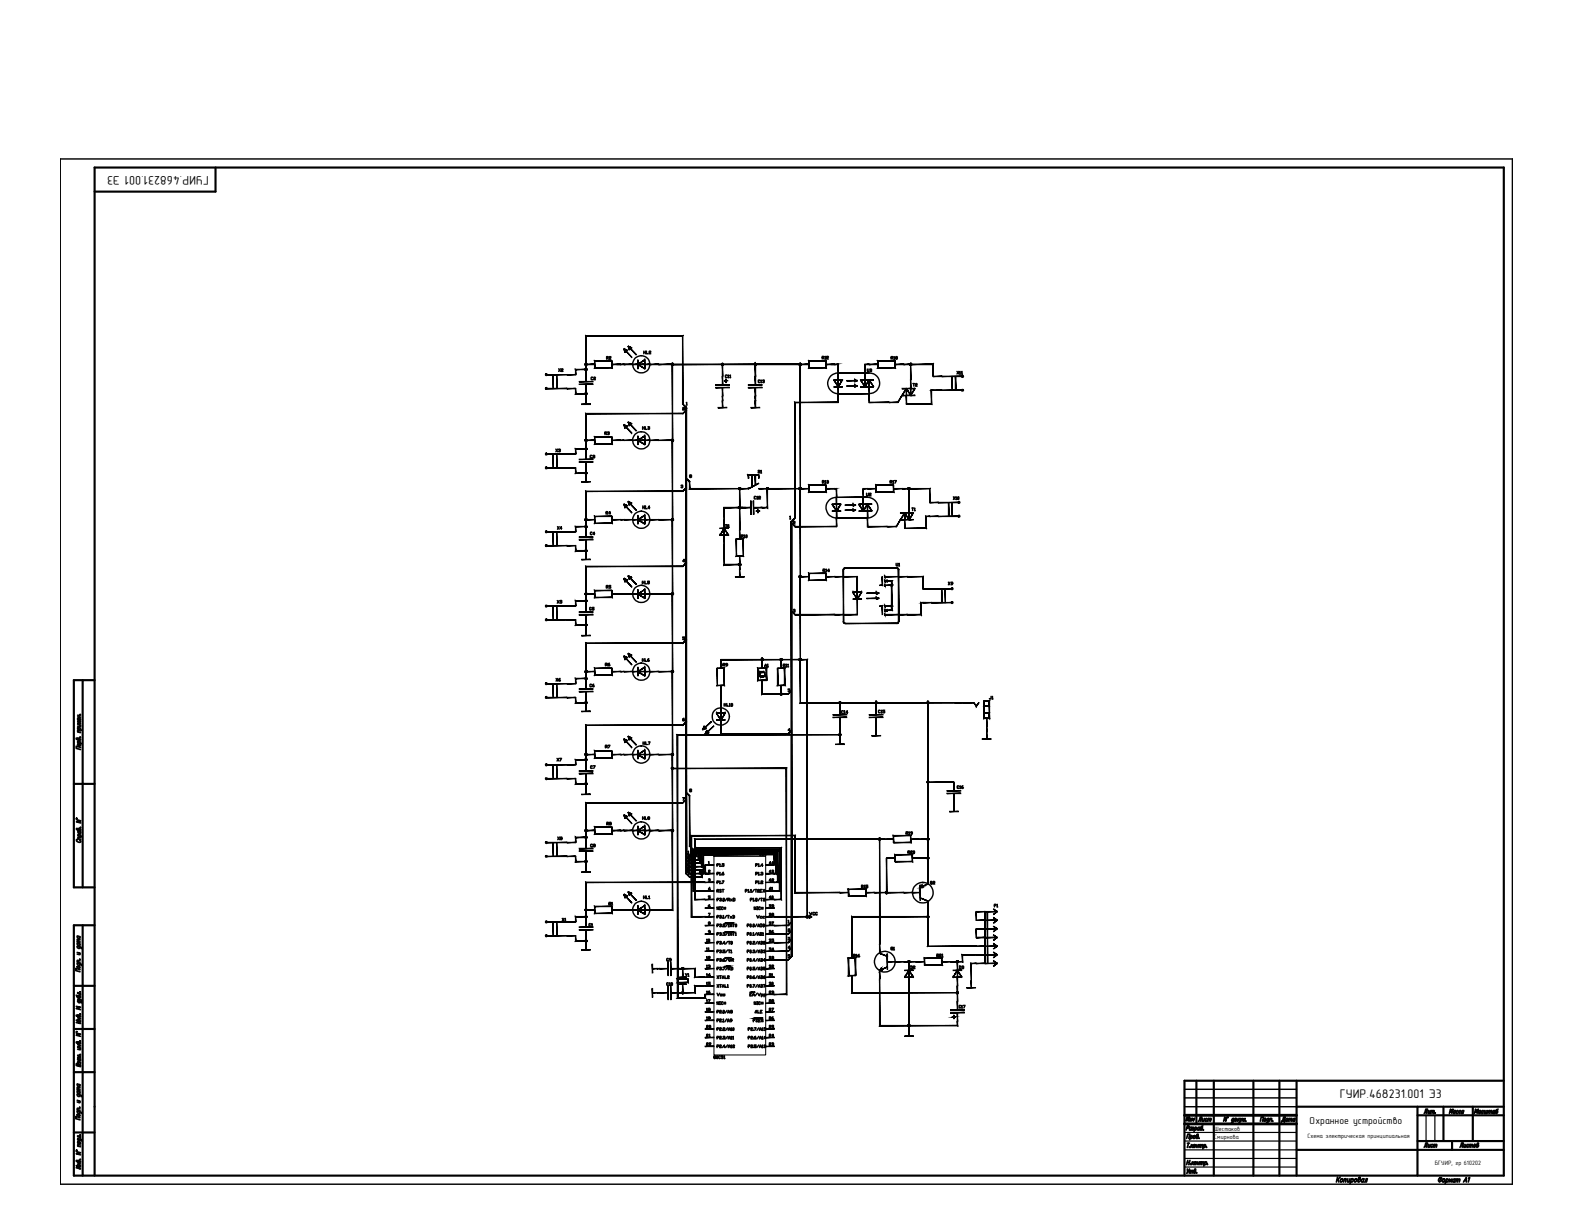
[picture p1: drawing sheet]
<svg xmlns="http://www.w3.org/2000/svg" width="279mm" height="216mm" viewBox="0 0 279 216" stroke-linecap="round" stroke-linejoin="round" font-family="sans-serif">
<defs><g id="words">
<g font-size="3.5">
<text x="104.1" y="68.8">C2</text>
<text x="155.9" y="67.4" transform="rotate(-90 155.9 67.4)">U3</text>
<text x="133.7" y="85.4">S1</text>
<text x="104.1" y="96.3">C4</text>
<text x="167.6" y="105.1">X9</text>
<text x="103.7" y="109.7">C5</text>
<text x="106.5" y="119.6">R6</text>
<text x="127.4" y="119.6">R9</text>
<text x="106.9" y="147.8">R8</text>
<text x="104.1" y="151.7">C8</text>
<text x="135.8" y="156.3">43</text>
<text x="103.7" y="165.8">C1</text>
<text x="124.5" y="173.2">13</text>
<text x="135.8" y="173.2">32</text>
<text x="157.3" y="170">Q1</text>
<text x="124.5" y="177.8">16</text>
<text x="135.8" y="177.8">29</text>
<text x="135.8" y="182.4">26</text>
<text x="124.5" y="187">22</text>
<text x="209.5" y="200.4">Изм</text>
</g>
<g font-size="3.1">
<text x="106.9" y="64.9">R2</text>
<text x="98.4" y="67">X2</text>
<text x="161.2" y="69.8">T2</text>
<text x="120.3" y="74.1">2</text>
<text x="97.7" y="81.5">X3</text>
<text x="103.7" y="82.5">C3</text>
<text x="106.5" y="78.3">R3</text>
<text x="119.9" y="87.8">3</text>
<text x="153.1" y="89.3">U2</text>
<text x="98.1" y="95.2">X4</text>
<text x="106.5" y="92.4">R4</text>
<text x="130.5" y="94.9" transform="rotate(-90 130.5 94.9)">D1</text>
<text x="140.1" y="94.2">2</text>
<text x="160.9" y="91.7">T1</text>
<text x="158" y="101.6">U1</text>
<text x="106.9" y="105.5">R5</text>
<text x="98.1" y="108.3">X5</text>
<text x="120.3" y="114.7">5</text>
<text x="134.8" y="119.6">A1</text>
<text x="97.7" y="122.1">X6</text>
<text x="103.7" y="123.1">C6</text>
<text x="174.6" y="125.2">J1</text>
<text x="120.3" y="129.1">6</text>
<text x="139" y="130.9">4</text>
<text x="98.1" y="136.2">X7</text>
<text x="104.1" y="137.6">C7</text>
<text x="106.5" y="134.1">R7</text>
<text x="113.2" y="133.3">HL7</text>
<text x="120.3" y="143.2">7</text>
<text x="159.8" y="149.2">R19</text>
<text x="98.1" y="150.3">X8</text>
<text x="135.8" y="154.5">44</text>
<text x="160.2" y="152.8">R20</text>
<text x="107.2" y="161.9">R1</text>
<text x="124.9" y="159.1">4</text>
<text x="126.3" y="159.5">RST</text>
<text x="135.8" y="159.1">41</text>
<text x="164.4" y="158">Q2</text>
<text x="98.8" y="164.7">X1</text>
<text x="124.9" y="163.7">7</text>
<text x="135.8" y="163.7">38</text>
<text x="139" y="165.1">1</text>
<text x="139" y="166.5">2</text>
<text x="142.9" y="163.7">VCC</text>
<text x="175.7" y="162.3">P1</text>
<text x="117.5" y="171.8">C9</text>
<text x="124.5" y="168.3">10</text>
<text x="124.5" y="170">11</text>
<text x="124.5" y="171.4">12</text>
<text x="135.8" y="168.3">35</text>
<text x="135.8" y="170">34</text>
<text x="139" y="171.1">5</text>
<text x="160.9" y="173.2">D2</text>
<text x="169.3" y="173.2">D3</text>
<text x="120.7" y="174.6">Y1</text>
<text x="124.5" y="174.6">14</text>
<text x="124.5" y="176">15</text>
<text x="135.8" y="174.6">31</text>
<text x="135.8" y="176">30</text>
<text x="124.5" y="180.6">18</text>
<text x="124.5" y="185.2">21</text>
<text x="133" y="181">ALE</text>
<text x="135.8" y="185.2">24</text>
<text x="135.8" y="180.6">27</text>
</g>
<g font-size="2.2">
<text x="37.1" y="31.2" transform="rotate(180 37.1 31.2)">ГУИР.468231.001 Э3</text>
<text x="237.9" y="194.9">ГУИР.468231.001 Э3</text>
</g>
<text font-size="1.8" x="232.4" y="199.5">Охранное устройство</text>
<g font-size="1.1">
<text x="215.5" y="202.3">Смирнова</text>
<text x="215.6" y="200.8">Шестаков</text>
<text x="232.1" y="202">Схема электрическая принципиальная</text>
<text x="254.7" y="206.9">БГУИР, гр 610202</text>
</g>
</g></defs>
<!-- layer: KONTUR -->
<path d="M10.7 28.2h257.8v182.1h-257.8z" fill="none" stroke="#000" stroke-width=".25"/>
<g fill="none" stroke="#000" stroke-width=".38">
<path d="M38.3 29.7v4.3h-21.5M13.1 139.2h3.7M14.7 120.8v36.8M16.8 120.8h-3.7v36.8h3.7M13.1 175h3.7M14.7 164.3v44.4M16.8 164.3h-3.7v44.4h253.8v-179h-250.1v179M13.1 190.4h3.7M13.1 182.7h3.7M212.4 191.9v7.6M215.5 191.9v16.8M222.5 191.9v16.8"/>
<path d="M227.1 191.9v16.8M230.2 191.9v16.8M230.2 196.5h36.7M251.6 196.5v12.2M251.6 198h15.3M256.2 196.5v6.1M261.4 196.5v6.1M266.9 191.9h-56.6v16.8M13.1 201.1h3.7M230.2 204.2h36.7M251.6 202.6h15.3M257.8 202.6v1.6"/>
</g>
<g fill="none" stroke="#000" stroke-width=".3">
<path d="M13.8 131.2v-.1a.26 .26 0 0 1 .3 0 .26 .26 0 0 1 .1 .3l-.6-.1-.1-.3 .4 .3M13.8 131.9l.7 .2M13.8 129.9l.5 .2M13.8 129.4l.7 .3M13.8 128.6l.5 .2M13.8 127l.5 .1M13.8 127.3l.5 .2M13.9 131.9l-.1-.3a.24 .24 0 0 1 .3 0 .24 .24 0 0 1 .1 .3M13.9 129.4l-.1-.2a.24 .24 0 0 1 .3 0 .24 .24 0 0 1 .1 .3M14 127.1v.3M14.1 128.7l.2 .2v.1l-.5-.1M14.2 132.2l.1 .1a.26 .26 0 0 1-.3 .1 .26 .26 0 0 1-.2-.3h.2v.3"/>
<path d="M14.2 127.6l.1 .1a.26 .26 0 0 1-.3 .2 .26 .26 0 0 1-.2-.4h.2v.4M14.2 130.9h.1zM14.2 126.9h.1zM14.3 132.7l-.8-.2v.4l.8 .2M14.3 129.8l-.5-.1 .1 .3M14.3 128.1l-.5-.1 .4 .3-.4 .1 .5 .1M13.6 145.5l.7 .2-.7 .2 .7 .2M13.7 149l-.1 .1a.39 .39 0 0 0 .3 .4 .39 .39 0 0 0 .4-.2l-.2-.1M13.8 147.2a.24 .24 0 0 1 .4-.1 .24 .24 0 0 1 .1 .3l-.7-.1v-.2l.3 .3M13.8 148.9l.5 .1M13.8 148.4l.8 .2M13.8 147.6l.5 .1"/>
<path d="M13.9 148.4l-.1-.1a.22 .22 0 0 1 .3-.1 .22 .22 0 0 1 .1 .3M13.9 147.6a.24 .24 0 0 0 .1 .3 .24 .24 0 0 0 .3-.1l-.1-.1M14.3 146.9h.1M14.3 148.7l-.4-.1-.1 .2 .2 .2M13.5 178.7l.8 .1-.8 .3 .8 .2M13.5 176.7l.2 .3 .6 .1a.23 .23 0 0 0-.2-.3 .23 .23 0 0 0-.3 .2l.1 .1M13.7 171.6a.26 .26 0 0 1 .4-.1 .26 .26 0 0 1 0 .4h-.2zM13.7 171l.7 .2v.2M13.7 168l.6 .1 .2 .2-.1 .1M13.7 170.8l.5 .1M13.7 169.1l.5 .1M13.7 167.5l.5 .1"/>
<path d="M13.7 167.2l.5 .2M13.7 166.2l.5 .1M13.8 177.6l.7 .2v.3M13.8 177.2l.5 .3h-.5M13.8 171a.24 .24 0 0 0 .1 .3 .24 .24 0 0 0 .3-.1l-.1-.1M13.8 168h-.1a.23 .23 0 0 0 .2 .4 .23 .23 0 0 0 .3-.2l-.1-.1M13.8 167.5h-.1a.25 .25 0 0 0 .2 .4 .25 .25 0 0 0 .3-.2l-.1-.1M13.8 166.2a.21 .21 0 0 0 .1 .4 .2 .2 0 0 0 .3-.2l-.1-.1M13.9 177.7h-.1a.25 .25 0 0 0 .2 .3 .25 .25 0 0 0 .3-.1l-.1-.2M14.1 169.2l.1 .3-.5-.1M14.2 170.3h.1M14.2 172.2l-.8-.3v.4l.8 .2"/>
<path d="M14.2 170.6l-.5-.1v.1l.2 .2M14.2 167.1l-.5-.1 .2 .3M14.2 166.8l-.5-.1 .2 .3M14.2 176.1h.1zM14.3 177.5l.2 .2M14.3 176.4l-.5-.2v.2l.5 .3M13.5 183.4l.8 .2-.8 .2 .8 .2M13.7 197.9a.24 .24 0 0 1 .3 0 .24 .24 0 0 1 .1 .3l-.3-.1zM13.7 197.3l.7 .2v.2M13.7 194.3l.7 .2v.2M13.7 197l.5 .2M13.7 195.4l.5 .1"/>
<path d="M13.7 193.7l.5 .2M13.7 193.5l.5 .2M13.7 192.5l.5 .1M13.8 185.2a.22 .22 0 0 1 .3-.2 .22 .22 0 0 1 .1 .4l-.6-.2-.1-.2h.2l.2 .3M13.8 197.3a.24 .24 0 0 0 .1 .4 .24 .24 0 0 0 .3-.2l-.1-.2M13.8 194.3h-.1a.27 .27 0 0 0 .2 .4 .27 .27 0 0 0 .3-.1l-.1-.2M13.8 193.8a.24 .24 0 0 0 .1 .3 .24 .24 0 0 0 .3-.1l-.1-.1M13.8 192.5a.25 .25 0 0 0 .1 .3 .25 .25 0 0 0 .3-.1l-.1-.1M13.8 180.4a.22 .22 0 0 1 .3-.2 .22 .22 0 0 1 .1 .4l-.6-.2-.1-.2 .4 .3M13.8 187.9l.5 .2M13.8 186l.5 .1M13.8 185.4l.5 .2"/>
<path d="M13.8 185.8l.5 .1M13.8 180.7l.5 .1M13.8 181l.5 .1M13.9 189l-.1-.1-.2-.1-.1 .4 .8 .2-.1-.4h-.3v.3M13.9 188a.2 .2 0 0 0 .1 .3 .2 .2 0 0 0 .3-.1l-.1-.1M14 188.6l.2-.1 .1 .3M14 188.7l-.2-.2v.3M14 195.5l.2 .2v.1l-.5-.1M14 180.7v.4M14 185.5v.3M14.1 196.6h.1M14.2 186.1l.1 .3-.5-.1"/>
<path d="M14.2 187.2h.1M14.2 184.8l.1 .1zM14.2 198.4l-.8-.2v.4l.8 .2M14.2 196.9l-.4-.1-.1 .1 .1 .2M14.2 193.4l-.5-.1 .1 .3M14.2 193.1l-.5-.1 .1 .3M14.2 180l.1 .1zM14.3 187.5l-.5-.1 .4 .2-.4 .1 .5 .2M14.3 181.3l-.8-.2 .8 .6-.8-.1M214.4 198.7l.3-.1-.1 .5M214.7 198.7l.2-.1h.1l-.1 .5M217.8 198.3l-.2 .8-.2-.8-.2 .8"/>
<path d="M219 198.7v-.1a.25 .25 0 0 0-.3 .2 .25 .25 0 0 0 .1 .3l.1-.1M219.1 198.6l-.3 .7h-.2M219.4 198.6a.27 .27 0 0 1 .1 .3 .27 .27 0 0 1-.3 .2l-.1-.2zM219.8 198.6l-.1 .5M219.8 198.8l.1 .3M220.1 198.6l-.4 .4M220.2 198.6v.5l.3-.5M220.2 199.1l-.3 .3M220.5 199.1l.1-.5 .1 .4 .3-.4-.2 .5M221.1 199h.1M223.7 199.1l.2-.8h.4l-.2 .8M224.4 198.7l.2-.1a.24 .24 0 0 1 .1 .3 .24 .24 0 0 1-.3 .1z"/>
<path d="M225.2 198.7v-.1a.28 .28 0 0 0-.3 .2 .28 .28 0 0 0 0 .3l.3-.1M225.2 198.6l-.2 .7h-.2M225.5 198.7l.1-.1h.1v.5M225.5 198.6l-.2 .5M225.9 199h.1M227.4 199.2l.1-.1h.5v.1M227.5 199.1l.4-.8h.3l-.2 .8M228.6 198.7l-.1-.1a.3 .3 0 0 0-.2 .2 .3 .3 0 0 0 0 .3l.2-.1M228.6 198.6l-.1 .5M228.8 198.7l.3-.1-.1 .5M228.8 198.6l-.1 .5M229.1 198.7l.2-.1v.5"/>
<path d="M229.9 198.7v-.1a.26 .26 0 0 0-.4 .2 .26 .26 0 0 0 .1 .3l.2-.1M229.9 198.6l-.1 .5M252.8 197.7l.3-.8h.3l-.2 .8M253.6 197.2l-.1 .4h.3M253.9 197.2l-.2 .5M254 197.3l.2-.1h.1l-.1 .5M254.1 197.2l-.2 .5M254.3 197.3l.3-.1-.1 .5M254.7 197.6h.1M257.3 197.7l.2-.8v.6l.4-.6-.2 .8M258.3 197.3a.2 .2 0 0 0-.3 .1 .2 .2 0 0 0 .2 .2h.1M258.4 197.2l-.2 .5"/>
<path d="M258.9 197.3a.21 .21 0 0 0-.4 .1 .2 .2 0 0 0 .2 .2h.1M259.3 197.3a.2 .2 0 0 0-.3 .1 .2 .2 0 0 0 .2 .2M259.8 197.3a.2 .2 0 0 0-.3 .1 .2 .2 0 0 0 .2 .2M259.8 197.2l-.1 .5M261.7 197.7l.2-.8 .1 .6 .4-.6-.2 .8M262.8 197.3v-.1a.23 .23 0 0 0-.3 .1 .23 .23 0 0 0 .2 .3M262.8 197.2l-.1 .5M263.3 197.3v-.1a.25 .25 0 0 0-.3 .2 .25 .25 0 0 0 .1 .3l.2-.1M263.6 197.2l-.2 .4h.3M263.8 197.2l-.1 .4h.3M264.1 197.2l-.2 .5M264.3 197.3l.2-.1-.1 .5"/>
<path d="M264.3 197.2l-.2 .5M264.5 197.3l.2-.1h.1l-.1 .5M265.3 197.3a.2 .2 0 0 0-.3 .1 .2 .2 0 0 0 .2 .2M265.4 197.2l-.2 .5M265.9 196.9l-.3 .2-.1 .5a.26 .26 0 0 0 .3-.1 .26 .26 0 0 0-.1-.3l-.2 .1M13.5 204.5l.8 .2-.8 .1 .8 .2M13.8 206.2a.23 .23 0 0 1 .3-.2 .23 .23 0 0 1 .1 .4l-.6-.2-.1-.1 .2-.1 .2 .3M13.8 202.8a.29 .29 0 0 1 .3-.1 .29 .29 0 0 1 .2 .4l-.4-.1zM13.8 202.2l.6 .1 .1 .2v.1M13.8 206.5l.5 .2M13.8 206.8l.5 .2M13.8 203.5l.5 .1"/>
<path d="M13.9 202.2h-.1a.23 .23 0 0 0 .2 .3 .23 .23 0 0 0 .3-.2h-.1M14 206.6v.3M14.2 205.9h.1M14.2 201.5h.1M14.3 207.2l-.8-.2 .8 .5-.8-.2M14.3 203.3l-.5-.1 .1 .3M14.3 201.8l-.5-.1v.1l.5 .2v.1M210.6 202.1l.2-.7h.4l-.2 .7M210.8 207.5v.7M210.8 206.4h.3M210.8 203h.3M210.8 206l-.2 .8"/>
<path d="M211 203l-.2 .7M211.1 203.7h.1M211.1 207.5l-.5 .8M211.2 208l.2-.2v.5M211.2 207.8l-.1 .5M211.2 206l-.2 .8M211.3 206.7h.1M211.4 201.7l.1-.1a.27 .27 0 0 1 .1 .4 .27 .27 0 0 1-.3 .1v-.1M211.4 201.6l-.2 .8M211.4 208l.2-.2h.1l-.1 .5M211.5 203.2l-.1 .5M211.5 203.4l.2 .3"/>
<path d="M211.7 206.3l-.2 .5M211.7 206.5l.1 .3M211.8 203.2l-.4 .4M211.9 201.7l.1-.1a.25 .25 0 0 1 .1 .4 .25 .25 0 0 1-.3 0zM211.9 206.3l-.3 .3M212 203.2a.22 .22 0 0 1 .2 .3 .22 .22 0 0 1-.4 .1zM212.1 207.8a.26 .26 0 0 1 .1 .3 .26 .26 0 0 1-.3 .2l.1-.7 .2-.1v.2l-.3 .2M212.1 206.4l.1-.1a.22 .22 0 0 1 .1 .3 .22 .22 0 0 1-.3 .1zM212.4 208.2h.1M212.4 203.5h.3M212.5 203.2l-.2 .5M212.5 201.6a.26 .26 0 0 1 .2 .4 .26 .26 0 0 1-.4 .1l.2-.6 .2-.1-.3 .3"/>
<path d="M212.5 206.5h.3M212.6 206.3l-.1 .5M212.8 203.2l-.2 .5M212.8 202.1h.1M212.9 203.4l.3-.1-.1 .4M212.9 206.3l-.1 .5M213 203.2l-.2 .5M213.1 206.4l.3-.1-.1 .5M213.1 206.3l-.1 .5M213.2 203.4l.3-.1-.1 .4M213.4 206.4l.2-.1v.5M213.7 203.4l.2-.2a.22 .22 0 0 1 .1 .3 .22 .22 0 0 1-.4 .1"/>
<path d="M213.7 203.2l-.2 .8M213.9 206.4l.1-.1a.26 .26 0 0 1 .1 .3 .26 .26 0 0 1-.3 .1M213.9 206.3l-.2 .7M214.2 203.7h.1M214.3 206.7h.1M237.4 209l-.2 .9M237.5 209.4l.1 .5M237.9 209l-.6 .6M238 209.4l.2-.1a.27 .27 0 0 1 .1 .4 .27 .27 0 0 1-.4 0zM238.6 209.5l.4-.2-.2 .6M238.7 209.3l-.2 .6M239.3 209.3l-.1 .5 .3-.1"/>
<path d="M239.6 209.3l-.1 .6M239.8 209.4l.2-.1a.27 .27 0 0 1 .2 .4 .27 .27 0 0 1-.4 0M239.9 209.3l-.3 .9M240.5 209.4l.2-.1a.29 .29 0 0 1 .1 .4 .29 .29 0 0 1-.4 0zM241.3 209.3a.28 .28 0 0 1 .1 .4 .28 .28 0 0 1-.4 .1l.2-.7 .2-.1v.2l-.3 .2M242.1 209.4l-.1-.1a.3 .3 0 0 0-.3 .2 .3 .3 0 0 0 .1 .4l.2-.2M242.1 209.3l-.1 .6M242.2 209.9l.2-.2 .1-.4h.2l-.1 .6M252.8 203.7l.3-.8h.3l-.2 .8M253.6 203.2l-.1 .5 .3-.1M253.9 203.2l-.2 .5M254.4 203.3a.21 .21 0 0 0-.4 0 .22 .22 0 0 0 .2 .4l.1-.1"/>
<path d="M254.5 203.4l.2-.2h.1l-.1 .5M254.5 203.2l-.1 .5M254.8 203.4l.2-.2v.5M255.5 209.2l.3-.1a.33 .33 0 0 1 .1 .6 .33 .33 0 0 1-.6-.2zM255.8 209.1l-.3 .8M256.2 209.4l.1-.1a.27 .27 0 0 1 .2 .4 .27 .27 0 0 1-.4 .1zM256.7 209.5l.2-.2a.26 .26 0 0 1 .1 .4 .26 .26 0 0 1-.3 .1M256.8 209.3l-.3 .9M257.2 209.9l.1-.6 .1 .5 .4-.5-.2 .6M258.3 209.5v-.1a.27 .27 0 0 0-.4 .1 .27 .27 0 0 0 .2 .4l.1-.1M258.3 209.3l-.1 .6M258.5 209.5l.3-.1-.1 .5"/>
<path d="M258.6 209.3l-.2 .6M258.8 209.5l.4-.1-.2 .5M259.2 203.7l.2-.8h.3l-.1 .8M259.8 209.9l.5-.8v.8M259.9 203.2l-.1 .5 .3-.1M260 209.6h.3M260.2 203.2l-.1 .5M260.7 209.2l.2-.1-.3 .8M260.7 203.3v-.1a.23 .23 0 0 0-.4 .2 .23 .23 0 0 0 .2 .3l.1-.1M260.8 203.4l.2-.2h.1l-.1 .5M260.9 203.2l-.1 .5M261.1 203.4l.3-.2-.1 .5"/>
<path d="M261.7 203.2h.1a.24 .24 0 0 1 .1 .3 .24 .24 0 0 1-.3 .1zM262.3 203.2a.26 .26 0 0 1 .1 .3 .26 .26 0 0 1-.2 .2l-.1-.1 .1-.6 .2-.1 .1 .2-.3 .2"/>
<circle cx="13.6" cy="145.3" r=".06"/>
<circle cx="13.6" cy="183.2" r=".06"/>
<circle cx="217.9" cy="198.4" r=".06"/>
<circle cx="13.6" cy="204.3" r=".06"/>
</g>
<path d="M253.1 198.1v4.5M254.7 198.1v4.5M210.3 204.2h19.9M210.3 202.6h19.9M210.3 207.2h19.9M210.3 205.7h19.9M210.3 201.1h19.9" fill="none" stroke="#000" stroke-width=".21"/>
<!-- layer: 0 -->
<path d="M210.3 194.9h19.9M210.3 193.4h19.9M210.3 196.5h19.9M251.6 208.7h.1" fill="none" stroke="#000" stroke-width=".25"/>
<path d="M210.3 199.5h19.9M210.3 198h19.9" fill="none" stroke="#000" stroke-width=".51"/>
<!-- layer: Sheet -->
<g fill="#000" stroke="#000" stroke-width=".18">
<path d="M131.3 90.2h.2z"/>
<path d="M97.1 66.5h3.6zM97.1 66.6l3.6-.1z"/>
<path d="M97.1 68.9h3.6zM97.1 69l3.6-.1zM100.7 68.9h1.5zM100.7 69l1.5-.1z"/>
<path d="M98.2 66.5v2.5zM98.2 66.5v2.5z"/>
<path d="M98.8 66.5l.1 2.5zM98.8 66.5l.1 2.5z"/>
<path d="M102.1 65.6l.1 .9zM102.1 65.6l.1 .9zM102.1 65.6h1.9zM102.2 65.6h1.8z"/>
<path d="M102.1 69l.1 .9zM102.1 69v1zM102.2 69.9l-.1 .1 1.9-.1zM102.1 70l1.9-.1z"/>
<path d="M103.2 71.7v.1l1.6-.1zM103.2 71.8l1.6-.1v.1z"/>
<path d="M103.9 78.1v.1h.1zM103.9 78.2h.1l-.1 .1zM104 78.2l-.1 .1h.1z"/>
<path d="M103.9 69.8v.1h.1zM103.9 69.9h.1zM103.9 70h.1v-.1z"/>
<path d="M103.9 64.6v.1h.1zM103.9 64.7h.1zM103.9 64.8h.1v-.1z"/>
<path d="M104 78.2v.1zM104 78.2h.2l-.1 .1z"/>
<path d="M104 69.9v.1zM104 69.9h.2z"/>
<path d="M104 64.7v.1zM104 64.7h.2z"/>
<path d="M104 69.8l.1 .7zM104 69.8l.1 .7z"/>
<path d="M104 70.5l.1 1.3zM104 70.5l.1 1.3z"/>
<path d="M104.1 78.1l-.1 .1h.2zM104 78v.2zM103.9 78.1l.1 .1v-.2z"/>
<path d="M104.1 64.6l-.1 .1h.2zM104 64.5v.2zM103.9 64.6l.1 .1v-.2z"/>
<path d="M102.8 67.8l2.5-.1zM102.8 67.7h2.5z"/>
<path d="M102.8 68.3l2.5-.1zM102.8 68.2h2.5z"/>
<path d="M104 78.2l1.6-.1zM104 78.1h1.6z"/>
<path d="M104 64.8h1.6v-.2zM104 64.6h1.6l-1.6 .2z"/>
<path d="M105.6 64.1l3-.1zM105.5 64h3.1zM105.5 64l.1 1.3zM105.5 64v1.3zM105.6 65.3h-.1h3.1zM105.5 65.3h3.2zM108.6 64.1l.1 1.2zM108.6 64.1l.1 1.2z"/>
<path d="M110.2 78.1h.6zM110.2 78.2l.6-.1z"/>
<path d="M110.7 62l.3 .6-.2-.7zM110.7 62l.3 .6z"/>
<path d="M110.8 61.9v.1l.6 .2zM110.8 62l.6 .2v.1z"/>
<path d="M110.7 75.4l.3 .6zM110.7 75.4l.3 .6-.1 .1z"/>
<path d="M110.8 75.4v.1l.6 .2zM110.8 75.5l.6 .2v.1z"/>
<path d="M111.5 61.5l.2 .6-.1-.6zM111.5 61.5l.2 .6z"/>
<path d="M111.6 61.5l.6 .3zM111.5 61.5l.7 .3h-.1z"/>
<path d="M111.5 75l.2 .6zM111.5 75l.2 .6z"/>
<path d="M111.6 74.9l-.1 .1 .7 .2zM111.5 75l.7 .2-.1 .1z"/>
<path d="M110.7 62l1.4 1.5zM110.7 62l.1-.1 1.4 1.5z"/>
<path d="M110.7 75.5l1.4 1.5zM110.7 75.5l.1-.1 1.4 1.5z"/>
<path d="M110.8 64.8h1.5v-.2zM110.8 64.6h1.5l-1.5 .2z"/>
<path d="M110.8 78.2l1.5-.1zM110.8 78.1h1.5z"/>
<path d="M111.5 61.5l1.4 1.5h.1zM111.5 61.5h.1l1.4 1.5z"/>
<path d="M111.5 75l1.4 1.5h.1zM111.5 75l.1-.1 1.4 1.6z"/>
<path d="M113.2 64.7l1.2-.8zM113.3 64.7l1.1-.8 .1 .1z"/>
<path d="M113.2 78.1l.1 .1 1.1-.8zM113.3 78.2l1.1-.8 .1 .1z"/>
<path d="M112.3 64.8h.9v-.2zM112.3 64.6h.9l-.9 .2z"/>
<path d="M112.3 78.2l.9-.1zM112.3 78.1h.9z"/>
<path d="M113.2 63.9l.1 1.6zM113.2 63.9l.1 1.6z"/>
<path d="M113.2 64.7l1.3 .7zM113.2 64.7l1.3 .7-.1 .1z"/>
<path d="M113.2 77.4l.1 1.5zM113.2 77.4l.1 1.5z"/>
<path d="M113.2 78.2l1.3 .7-1.2-.8zM113.2 78.2l1.3 .7-.1 .1z"/>
<path d="M114.4 63.9l.1 1.6zM114.4 63.9l.1 1.6z"/>
<path d="M114.4 77.4l.1 1.5zM114.4 77.4l.1 1.5z"/>
<path d="M113.2 64.8h1.3v-.2zM113.2 64.6h1.3l-1.3 .2z"/>
<path d="M114.5 64.6v.2l.9-.2zM114.5 64.8l.9-.2v.2z"/>
<path d="M113.2 78.2l1.3-.1zM113.2 78.1h1.3z"/>
<path d="M114.5 78.1h.9zM114.5 78.2l.9-.1z"/>
<path d="M115.4 64.6v.2l1.5-.2zM115.4 64.8l1.5-.2v.2z"/>
<path d="M115.4 78.1h1.5zM115.4 78.2l1.5-.1z"/>
<path d="M116.9 78.1h2.5zM116.9 78.2l2.5-.1z"/>
<path d="M116.9 64.6v.2l2.5-.2zM116.9 64.8l2.5-.2v.2z"/>
<path d="M119.2 78.1v.1h.2zM119.2 78.2h.2l-.2 .1zM119.4 78.2l-.2 .1h.2z"/>
<path d="M119.2 64.6v.1h.2zM119.2 64.7h.2zM119.2 64.8h.2v-.1z"/>
<path d="M119.4 78.2v.1zM119.4 78.2h.1v.1z"/>
<path d="M119.4 64.7v.1zM119.4 64.7h.1z"/>
<path d="M119.4 64.6v.2l22.7-.2zM119.4 64.8l22.7-.2v.2z"/>
<path d="M119.3 78.5l.1 13.8zM119.3 78.5l.1 13.8z"/>
<path d="M119.3 64.7l.1 13.8zM119.3 64.7l.1 13.8z"/>
<path d="M119.4 78.2h.1zM119.4 78v.2zM119.2 78.1l.2 .1v-.2z"/>
<path d="M119.5 64.6l-.1 .1h.1zM119.4 64.5v.2zM119.2 64.6l.2 .1v-.2z"/>
<path d="M121.1 59.7l.1 12zM121.1 59.7l.1-.1v12.1zM104.1 59.7l17.1-.1zM104 59.6h17.2zM104 59.6l.1 6.6zM104 59.6l.1 6.6z"/>
<path d="M127.5 72.3h1.5zM127.5 72.4l1.5-.1z"/>
<path d="M128.1 64.6v.1h.2zM128.1 64.7h.2zM128.1 64.8h.2v-.1z"/>
<path d="M128.2 66.8l.1 1.6zM128.2 66.8l.1 1.6z"/>
<path d="M128.3 64.7v.1zM128.3 64.7h.1z"/>
<path d="M128.2 64.7l.1 2.1zM128.2 64.7l.1 2.1z"/>
<path d="M128.2 70.3l.1 .8zM128.2 70.3l.1 .8z"/>
<path d="M128.2 71.1l.1 1.3zM128.2 71.1l.1 1.3z"/>
<path d="M128.2 68.8l.1 1.5zM128.2 68.8l.1 1.5z"/>
<path d="M128.3 64.6v.1h.1zM128.3 64.5v.2zM128.1 64.6l.2 .1v-.2z"/>
<path d="M128.6 67.5h.6zM128.6 67.6l.6-.1z"/>
<path d="M128.8 67.3l.1 .6zM128.8 67.3l.1 .6z"/>
<path d="M127 68.4l2.5-.1zM127 68.3h2.5z"/>
<path d="M127 68.9l2.5-.1zM127 68.8h2.5z"/>
<path d="M133.3 72.3h1.6zM133.3 72.4l1.6-.1z"/>
<path d="M134 64.6l-.1 .1h.2zM133.9 64.7h.2zM134.1 64.7v.1z"/>
<path d="M134 64.7v2.1h.1zM134 64.7h.1v2.1z"/>
<path d="M134 70.3v.8h.1zM134 70.3h.1v.8z"/>
<path d="M134 66.8v1.6h.1zM134 66.8h.1v1.6z"/>
<path d="M134.1 64.7v.1h.1zM134.1 64.7h.1z"/>
<path d="M134 71.1l.1 1.3v-1.3zM134 71.1l.1 1.3h-.1z"/>
<path d="M134 68.8l.1 1.5v-1.5zM134 68.8l.1 1.5h-.1z"/>
<path d="M134.2 64.6l-.1 .1h.1zM134.1 64.5l.1 .1-.1 .1zM134 64.6l.1 .1v-.2z"/>
<path d="M132.8 68.4l2.5-.1zM132.8 68.3h2.5z"/>
<path d="M132.8 68.9l2.5-.1zM132.8 68.8h2.5z"/>
<path d="M141.9 64.6v.1h.2zM141.9 64.7h.2zM141.9 64.8h.2v-.1z"/>
<path d="M142.1 64.7v.1zM142.1 64.7h.1z"/>
<path d="M142 64.7l.1 22.1zM142 64.7l.1 22.1z"/>
<path d="M142.1 64.6v.1h.1zM142.1 64.5v.2zM141.9 64.6l.2 .1v-.2z"/>
<path d="M142.1 64.8h1.5v-.2zM142.1 64.6h1.5l-1.5 .2z"/>
<path d="M146.6 64.6v.2l1.6-.2zM146.6 64.8l1.6-.2v.2z"/>
<path d="M143.6 64.1l3-.1zM143.5 64h3.1zM143.5 64l.1 1.3zM143.5 64v1.3zM143.6 65.3h-.1h3.1zM143.5 65.3h3.2zM146.6 64.1l.1 1.2zM146.6 64.1l.1 1.2z"/>
<path d="M148 68.7h1.5zM148 68.7h1.5z"/>
<path d="M148 67.4h1.5zM148 67.5l1.5-.1z"/>
<path d="M148.2 64.6v.2l.6-.2zM148.2 64.8l.6-.2v.2z"/>
<path d="M148 67.5l.7 1.2h.1zM148 67.5l.1-.1 .7 1.3z"/>
<path d="M149.5 67.4l-.8 1.3h.1zM149.5 67.4l.1 .1-.8 1.2z"/>
<path d="M148.7 64.7l.1 1.5zM148.7 64.7l.1 1.5z"/>
<path d="M148.8 69.9h5.5zM148.8 70l5.5-.1z"/>
<path d="M148.8 66.2h5.5zM148.8 66.3l5.5-.1z"/>
<path d="M148.7 66.2l.1 3.7zM148.7 66.2l.1 3.7z"/>
<path d="M148.7 69.9l.1 1.5zM148.7 69.9l.1 1.5z"/>
<path d="M150.3 67.5h1.9zM150.3 67.6l1.9-.1z"/>
<path d="M151.7 67.5h.5zM151.7 67.4l.5 .1h-.5z"/>
<path d="M151.7 68.4l.4 .2 .1-.1zM151.7 68.3l.5 .2-.5-.1z"/>
<path d="M150.3 68.6l1.9-.1zM150.3 68.5h1.9z"/>
<path d="M151.7 67.8l.5-.2-.1-.1zM151.7 67.7l.4-.2-.4 .3z"/>
<path d="M151.7 68.7l.5-.1-.1-.1zM151.7 68.7l.4-.2-.4 .2z"/>
<path d="M152.7 67.5l.8 1.2h.1zM152.7 67.5l.1-.1 .8 1.3z"/>
<path d="M153.5 66.2l.1 2.5zM153.5 66.2l.1 2.5z"/>
<path d="M153.5 68.7h1.6zM153.5 68.7h1.6z"/>
<path d="M152.8 68.7h.7zM152.8 68.7h.7z"/>
<path d="M154.2 67.5l.1 2.4zM154.2 67.5l.1 2.4z"/>
<path d="M154.2 67.4l-.6 1.3 .7-1.2zM154.2 67.4l-.6 1.3h-.1z"/>
<path d="M154.2 67.5l.9 1.2-.8-1.3zM154.2 67.5l.9 1.2z"/>
<path d="M154.2 69.9l.1 1.5zM154.2 69.9l.1 1.5z"/>
<path d="M154.3 71.5l3.5-.1zM154.3 71.4h3.5l-3.5 .1z"/>
<path d="M158.9 64.6v.2l1.5-.2zM158.9 64.8l1.5-.2v.2z"/>
<path d="M155.9 64.1l3-.1zM155.8 64h3.1zM155.8 64l.1 1.3v-1.2zM155.8 64l.1 1.3h-.1zM155.8 65.3h3.1zM155.8 65.3h3.1zM158.9 64.1v1.2zM158.9 64.1v1.2z"/>
<path d="M157.8 71.5l1.6-.1zM157.8 71.4h1.6z"/>
<path d="M160.1 70.2h1.6zM160.1 70.3l1.6-.1z"/>
<path d="M160.1 68.9h1.6zM160.1 69l1.6-.1z"/>
<path d="M160.1 70.2l-.7 1.2 .8-1.2zM160.1 70.2l-.7 1.2h-.1z"/>
<path d="M160.9 68.9l-.7 1.3 .7-1.2zM160.9 68.9l-.7 1.3h-.1z"/>
<path d="M160.9 70.2v1.5zM160.9 70.2v1.5z"/>
<path d="M161.6 64.6l-.1 .1h.2zM161.5 64.7h.2zM161.7 64.7v.1z"/>
<path d="M161.6 64.8l.1 2.7zM161.7 64.6v2.9zM160.4 64.8h1.2l.1-.2zM160.4 64.6h1.3l-1.3 .2z"/>
<path d="M161.7 64.7v.1h.1zM161.7 64.7h.1z"/>
<path d="M161.8 64.6l-.1 .1h.1zM161.7 64.5l.1 .1-.1 .1zM161.6 64.6l.1 .1v-.2z"/>
<path d="M165.6 64.8l.1 2zM165.7 64.6v2.2zM161.7 64.8h3.9l.1-.2zM161.7 64.6h4l-4 .2z"/>
<path d="M165.4 69.3l.2-.1zM165.3 69.2h.3zM165.3 69.2l.1 2.6zM165.3 69.2l.1 2.6zM160.9 71.8h4.5zM160.9 71.7h4.4z"/>
<path d="M165.6 69.3l1.6-.1zM165.6 69.2h1.6z"/>
<path d="M169 66.8l.1 2.5zM169 66.8l.1 2.5z"/>
<path d="M169.6 66.8v2.5h.1zM169.6 66.8h.1v2.5z"/>
<path d="M167.2 69.3l3.5-.1zM167.2 69.2h3.5z"/>
<path d="M167.2 66.9l3.5-.1zM167.2 66.8h3.5zM165.6 66.9l1.6-.1zM165.6 66.8h1.6z"/>
<path d="M97.1 83h3.6zM97.1 83.1l3.6-.1zM100.7 83h1.5zM100.7 83.1l1.5-.1z"/>
<path d="M97.1 96.8h3.6zM97.1 96.9l3.6-.1zM100.7 96.8h1.5zM100.7 96.9l1.5-.1z"/>
<path d="M98.2 80.6v2.5zM98.2 80.6v2.5z"/>
<path d="M98.2 94.4v2.5zM98.2 94.4v2.5z"/>
<path d="M98.8 80.6l.1 2.5zM98.8 80.6l.1 2.5z"/>
<path d="M98.8 94.4l.1 2.5zM98.8 94.4l.1 2.5z"/>
<path d="M100.7 80.6h1.5zM100.7 80.7l1.5-.1z"/>
<path d="M100.7 94.4h1.5zM100.7 94.5l1.5-.1z"/>
<path d="M102.1 79.7l.1 .9zM102.1 79.7l.1 .9zM102.1 79.7h1.9zM102.2 79.7h1.8z"/>
<path d="M102.1 93.5l.1 .9zM102.1 93.5l.1 .9zM102.1 93.5h1.9zM102.2 93.5h1.8z"/>
<path d="M102.1 83.1l.1 .9zM102.1 83.1v1zM102.2 84l-.1 .1 1.9-.1zM102.1 84.1l1.9-.1z"/>
<path d="M102.1 96.9l.1 .8zM102.1 96.9v1zM102.2 97.7l-.1 .2 1.9-.2zM102.1 97.9l1.9-.2v.2z"/>
<path d="M103.2 99.3h1.6zM103.2 99.4l1.6-.1z"/>
<path d="M103.2 85.5h1.6zM103.2 85.6l1.6-.1z"/>
<path d="M103.9 97.7v.1h.1zM103.9 97.8h.1zM103.9 97.9h.1v-.1z"/>
<path d="M103.9 92.2v.1h.1zM103.9 92.3h.1l-.1 .1zM104 92.3l-.1 .1h.1z"/>
<path d="M103.9 83.9v.1h.1zM103.9 84h.1zM103.9 84.1h.1v-.1z"/>
<path d="M104 87.2l.1 6.6zM104 87.2l.1 6.6zM104 87.2h17.2zM104.1 87.3l17.1-.1z"/>
<path d="M104 73.4l.1 6.6zM104 73.4l.1 6.6zM104 73.4h17.2zM104.1 73.5l17.1-.1z"/>
<path d="M104 97.8v.1zM104 97.8h.2z"/>
<path d="M104 84v.1zM104 84h.2z"/>
<path d="M104 97.4l.1 .7zM104 97.4l.1 .7z"/>
<path d="M104 98.1l.1 1.2zM104 98.1l.1 1.2z"/>
<path d="M104 83.6l.1 .7zM104 83.6l.1 .7z"/>
<path d="M104 84.3l.1 1.2zM104 84.3l.1 1.2z"/>
<path d="M104.1 97.7l-.1 .1h.2zM104 97.6v.2zM103.9 97.7l.1 .1v-.2z"/>
<path d="M104.1 92.2l-.1 .1h.2zM104 92.1v.2zM103.9 92.2l.1 .1v-.2z"/>
<path d="M104.1 83.9l-.1 .1h.2zM104 83.8v.2zM103.9 83.9l.1 .1v-.2z"/>
<path d="M102.8 95.4l2.5-.1zM102.8 95.3h2.5z"/>
<path d="M102.8 95.9h2.5v-.2zM102.8 95.7h2.5l-2.5 .2z"/>
<path d="M104 92.3l1.6-.1zM104 92.2h1.6z"/>
<path d="M110.7 89.5l.3 .6zM110.7 89.5l.3 .6-.1 .1z"/>
<path d="M110.8 89.5v.1l.6 .2zM110.8 89.6l.6 .2v.1z"/>
<path d="M111.5 89.1l.2 .5zM111.5 89.1l.2 .5v.1z"/>
<path d="M111.6 89l-.1 .1 .7 .2zM111.5 89.1l.7 .2-.1 .1z"/>
<path d="M110.7 89.6l1.4 1.5zM110.8 89.5l1.4 1.5-1.5-1.4z"/>
<path d="M110.8 92.3l1.5-.1zM110.8 92.2h1.5z"/>
<path d="M111.5 89.1l1.4 1.5h.1zM111.5 89.1l.1-.1 1.4 1.6z"/>
<path d="M113.2 92.2l.1 .1 1.1-.8zM113.3 92.3l1.1-.8 .1 .1z"/>
<path d="M112.3 92.3l.9-.1zM112.3 92.2h.9z"/>
<path d="M113.2 91.5l.1 1.5zM113.2 91.5l.1 1.5z"/>
<path d="M113.2 92.3l1.3 .7-1.2-.8zM113.2 92.3l1.3 .7-.1 .1z"/>
<path d="M114.4 91.5l.1 1.5zM114.4 91.5l.1 1.5z"/>
<path d="M113.2 92.3l1.3-.1zM113.2 92.2h1.3z"/>
<path d="M114.5 92.2h.9zM114.5 92.3l.9-.1z"/>
<path d="M115.4 92.2h1.5zM115.4 92.3l1.5-.1z"/>
<path d="M119.2 92.2v.1h.2zM119.2 92.3h.2l-.2 .1zM119.4 92.3l-.2 .1h.2z"/>
<path d="M119.4 92.3v.1zM119.4 92.3h.1v.1z"/>
<path d="M116.9 92.3l2.5-.1zM116.9 92.2h2.5z"/>
<path d="M119.5 92.2l-.1 .1h.1zM119.4 92.1v.2zM119.2 92.2l.2 .1v-.2z"/>
<path d="M122.4 85.5l.1 1.2v-1.2zM122.4 85.5v1.3zM122.5 86.7l-.1 .1 8.9-.1zM122.4 86.8l8.9-.1zM131.3 86.7v3.5zM131.3 86.8v3.4z"/>
<path d="M128.5 90.1l.1 2.2zM128.5 90.1l.1 2.2z"/>
<path d="M128.6 90.1v.1l2.7-.1zM128.6 90.2l2.7-.1v.1z"/>
<path d="M128.5 95l.1 1.6zM128.5 95l.1 1.6z"/>
<path d="M130.7 95.7l.1 3zM130.7 95.7v3zM130.8 98.7h-.1h1.2zM130.7 98.7h1.3zM131.9 95.7l.1 3zM131.9 95.7l.1-.1v3.1zM130.7 95.7l1.3-.1zM130.7 95.6h1.3z"/>
<path d="M131.2 90.2h.1zM131.2 90.2h.1v.1zM131.3 90.2v.1l.1-.1z"/>
<path d="M131.2 90v.2h.1zM131.2 90.2h.1zM131.3 90.2v.1z"/>
<path d="M131.2 86.6v.2h.1zM131.2 86.8h.1zM131.3 86.8v.1z"/>
<path d="M131.3 90.2v3.9zM131.3 90.2v3.9z"/>
<path d="M131.3 90.2v.1l.1-.1zM131.3 90.2h.2zM131.3 90.2h.2l-.1-.2z"/>
<path d="M131.3 86.8v.1h.1zM131.3 86.8h.2z"/>
<path d="M131.3 90.1v.1l.5-.1zM131.3 90.2l.5-.1v.1z"/>
<path d="M131.3 98.7v1.5zM131.3 98.7v1.5z"/>
<path d="M131.3 90v.2l.1-.2zM131.2 90h.1v.2zM131.2 90v.2h.1z"/>
<path d="M131.4 90l-.1 .2h.2zM131.3 90h.1l-.1 .2zM131.2 90l.1 .2v-.2z"/>
<path d="M131.4 86.6l-.1 .2h.2zM131.3 86.6h.1l-.1 .2zM131.2 86.6l.1 .2v-.2z"/>
<path d="M131.3 86.8l1.5-.1zM131.3 86.7h1.5z"/>
<path d="M133.3 88.9v2.4zM133.3 88.9v2.4z"/>
<path d="M131.8 90.2h1.5v-.1zM131.8 90.1h1.5l-1.5 .1z"/>
<path d="M133.7 88.9l.1 2.4zM133.7 88.9l.1 2.4z"/>
<path d="M133.8 90.1v.1l1.5-.1zM133.8 90.2l1.5-.1v.1z"/>
<path d="M134.2 90.7h.7zM134.2 90.8l.7-.1z"/>
<path d="M134.5 90.5l.1 .5zM134.5 90.5l.1 .5z"/>
<path d="M132.9 86.8l1.8-.9-.1-.1zM132.8 86.7l1.8-.9-1.7 1z"/>
<path d="M134.7 86.7h1.5zM134.7 86.8l1.5-.1z"/>
<path d="M136.1 86.6l-.1 .2h.2zM136 86.8h.2zM136.2 86.8v.1z"/>
<path d="M136.2 86.8v.1h.1zM136.2 86.8h.2z"/>
<path d="M136.3 86.6l-.1 .2h.2zM136.2 86.6h.1l-.1 .2zM136.1 86.6l.1 .2v-.2z"/>
<path d="M141.1 71.4l.1 20.6zM141.1 71.4l.1 20.6zM141.1 71.4h7.7zM141.2 71.5l7.6-.1z"/>
<path d="M141.1 93.5h7.4zM141.1 93.5h7.4z"/>
<path d="M141.9 86.6v.2h.2zM141.9 86.8h.2zM141.9 86.9h.2v-.1z"/>
<path d="M142.1 86.8v.1zM142.1 86.8h.1z"/>
<path d="M136.3 86.8l5.8-.1zM136.2 86.7h5.9zM136.2 86.7l.1 3.5zM136.2 86.7l.1 3.5zM135.3 90.2h1l-.1-.1zM135.3 90.1h.9l-.9 .1z"/>
<path d="M142 86.8l.1 15.6zM142 86.8l.1 15.6z"/>
<path d="M142.1 86.6v.2h.1zM142.1 86.6v.2zM141.9 86.6l.2 .2v-.2z"/>
<path d="M142.1 86.8l1.5-.1zM142.1 86.7h1.5z"/>
<path d="M146.6 86.7h1.6zM146.6 86.8l1.6-.1z"/>
<path d="M143.6 86.2l3-.1zM143.5 86.1h3.1zM143.5 86.1l.1 1.2zM143.5 86.1v1.3zM143.6 87.3l-.1 .1 3.1-.1zM143.5 87.4h3.2zM146.6 86.1l.1 1.3zM146.6 86.1l.1 1.3z"/>
<path d="M147.7 90.7h1.6zM147.7 90.8l1.6-.1z"/>
<path d="M147.7 89.5h1.6zM147.7 89.6l1.6-.1z"/>
<path d="M148.2 86.7h.3zM148.2 86.8l.3-.1z"/>
<path d="M147.7 89.6l.7 1.2 .1-.1zM147.7 89.6l.1-.1 .7 1.2z"/>
<path d="M149.2 89.5l-.8 1.2 .1 .1zM149.2 89.5l.1 .1-.8 1.2z"/>
<path d="M148.4 86.8l.1 1.5zM148.4 86.8l.1 1.5z"/>
<path d="M148.5 91.9h5.5zM148.5 92l5.5-.1z"/>
<path d="M148.5 88.3h5.5zM148.5 88.3h5.5z"/>
<path d="M148.4 88.3l.1 3.7zM148.4 88.3l.1 3.7z"/>
<path d="M148.4 92l.1 1.5zM148.4 92l.1 1.5z"/>
<path d="M150 89.6h1.8zM150 89.7l1.8-.1z"/>
<path d="M150 90.6l1.8-.1zM150 90.5h1.8z"/>
<path d="M151.4 89.6l.4 .1 .1-.1zM151.4 89.5l.5 .1h-.5z"/>
<path d="M151.4 90.5h.5zM151.4 90.4l.5 .1h-.5z"/>
<path d="M151.4 89.9l.5-.2-.1-.1zM151.4 89.8l.4-.2-.4 .3z"/>
<path d="M151.4 90.8l.5-.2-.1-.1zM151.4 90.7l.4-.2-.4 .3z"/>
<path d="M152.4 89.6l.8 1.2 .1-.1zM152.4 89.6l.1-.1 .8 1.2z"/>
<path d="M153.2 88.3l.1 2.4zM153.2 88.3l.1 2.4z"/>
<path d="M153.2 90.7h1.6zM153.2 90.8l1.6-.1z"/>
<path d="M152.5 90.8l.7-.1zM152.5 90.7h.7z"/>
<path d="M154 89.5v2.5zM154 89.5v2.5z"/>
<path d="M154 89.5l-.7 1.3 .7-1.2zM154 89.5l-.7 1.3-.1-.1z"/>
<path d="M154 89.6l.8 1.1-.8-1.2zM154 89.6l.8 1.1-.1 .1z"/>
<path d="M154 92v1.5zM154 92v1.5z"/>
<path d="M154 93.5h3.5zM154 93.5h3.5h-3.5z"/>
<path d="M158.6 86.7h1.5zM158.6 86.8l1.5-.1z"/>
<path d="M155.6 86.2l3-.1zM155.5 86.1h3.1zM155.5 86.1l.1 1.2zM155.5 86.1v1.3zM155.5 87.4l3.1-.1zM155.5 87.4h3.2zM158.6 86.1l.1 1.3zM158.6 86.1l.1 1.3z"/>
<path d="M157.5 93.5h1.6zM157.5 93.5h1.6z"/>
<path d="M159.8 92.3l-.7 1.2 .8-1.2zM159.8 92.3l-.7 1.2h-.1z"/>
<path d="M160.6 92.3v1.5zM160.6 92.3v1.5z"/>
<path d="M161.2 86.6v.2h.2zM161.2 86.8h.2zM161.2 86.9h.2v-.1z"/>
<path d="M161.3 86.8l.1 2.7zM161.3 86.8l.1-.1v2.8zM160.1 86.8l1.3-.1zM160.1 86.7h1.3z"/>
<path d="M161.4 86.8v.1h.1zM161.4 86.8h.1z"/>
<path d="M161.5 86.6l-.1 .2h.1zM161.4 86.6h.1l-.1 .2zM161.2 86.6l.2 .2v-.2z"/>
<path d="M165 86.8l.1 2.4zM165 86.8l.1-.1v2.5zM161.4 86.8l3.7-.1zM161.4 86.7h3.7z"/>
<path d="M164.5 91.7l.5-.1zM164.4 91.6h.6zM164.4 91.6l.1 2.2zM164.4 91.6l.1 2.2zM160.6 93.8h3.9zM160.6 93.8h3.8z"/>
<path d="M165 91.7l1.6-.1zM165 91.6h1.6z"/>
<path d="M168.3 89.2l.2 2.5v-2.5zM168.3 89.2l.2 2.5h-.2z"/>
<path d="M169 89.2l.1 2.5zM169 89.2l.1 2.5z"/>
<path d="M166.6 91.7l3.5-.1zM166.6 91.6h3.5z"/>
<path d="M166.6 89.3l3.5-.1zM166.6 89.2h3.5zM165 89.3l1.6-.1zM165 89.2h1.6z"/>
<path d="M97.1 110h3.6zM97.1 110.1l3.6-.1zM100.7 110h1.5zM100.7 110.1l1.5-.1z"/>
<path d="M98.2 107.6v2.5zM98.2 107.6v2.5z"/>
<path d="M98.8 107.6l.1 2.5zM98.8 107.6l.1 2.5z"/>
<path d="M100.7 107.6h1.5zM100.7 107.6h1.5z"/>
<path d="M102.1 106.6l.1 1zM102.1 106.6l.1 1zM102.1 106.6l.1 .2 1.8-.2zM102.2 106.8l1.8-.2v.2z"/>
<path d="M102.1 110.1l.1 .8zM102.1 110.1v.9zM102.2 110.9l-.1 .1 1.9-.1zM102.1 111l1.9-.1z"/>
<path d="M103.2 112.8h1.6zM103.2 112.9l1.6-.1z"/>
<path d="M103.9 119.2h.1zM103.9 119.2h.1l-.1 .2zM104 119.2l-.1 .2h.1z"/>
<path d="M103.9 110.9v.1h.1zM103.9 111h.1zM103.9 111.1l.1 .1v-.2z"/>
<path d="M103.9 105.4v.1h.1zM103.9 105.5h.1zM103.9 105.6h.1v-.1z"/>
<path d="M104 100.5l.1 6.6zM104 100.5l.1 6.6zM104 100.5h17.2zM104.1 100.6l17.1-.1z"/>
<path d="M104 119.2v.2zM104 119.2h.2l-.1 .2z"/>
<path d="M104 111v.2zM104 111h.2z"/>
<path d="M104 105.5v.1zM104 105.5h.2z"/>
<path d="M104 110.7l.1 .9zM104 110.7l.1 .9z"/>
<path d="M104 111.6l.1 1.2zM104 111.6l.1 1.2z"/>
<path d="M104.1 119.2h-.1h.2zM104 119.1v.1zM103.9 119.2h.1v-.1z"/>
<path d="M104.1 110.9l-.1 .1h.2zM104 110.8v.2zM103.9 110.9l.1 .1v-.2z"/>
<path d="M104.1 105.4l-.1 .1h.2zM104 105.3v.2zM103.9 105.4l.1 .1v-.2z"/>
<path d="M104 119.3l1.6-.1zM104 119.2h1.6z"/>
<path d="M104 105.5h1.6v-.1zM104 105.4h1.6l-1.6 .1z"/>
<path d="M105.6 104.9l3-.1zM105.5 104.8h3.1zM105.5 104.8l.1 1.2zM105.5 104.8v1.3zM105.6 106l-.1 .1 3.1-.1zM105.5 106.1h3.2zM108.6 104.8l.1 1.3zM108.6 104.8l.1 1.3z"/>
<path d="M110.2 119.2h.6zM110.2 119.3l.6-.1z"/>
<path d="M110.7 116.5l.3 .6zM110.7 116.5l.3 .6h-.1z"/>
<path d="M110.8 116.4v.1l.6 .2zM110.8 116.5l.6 .2v.1z"/>
<path d="M110.7 102.7l.3 .6-.2-.6zM110.7 102.7l.3 .6z"/>
<path d="M110.8 102.6v.1l.6 .3zM110.8 102.7l.6 .3v.1z"/>
<path d="M111.5 116.1l.2 .6-.1-.7zM111.5 116.1l.2 .6z"/>
<path d="M111.6 116l-.1 .1 .7 .2zM111.5 116.1l.7 .2-.1 .1z"/>
<path d="M111.5 102.3l.2 .6-.1-.7zM111.5 102.3l.2 .6z"/>
<path d="M111.6 102.2l.6 .3zM111.5 102.3l.7 .2-.1 .1z"/>
<path d="M110.7 116.5l1.4 1.6zM110.7 116.5l.1-.1 1.4 1.6z"/>
<path d="M110.7 102.7l1.4 1.6zM110.7 102.7h.1l1.4 1.5z"/>
<path d="M110.8 119.3l1.5-.1zM110.8 119.2h1.5z"/>
<path d="M110.8 105.5h1.5v-.1zM110.8 105.4h1.5l-1.5 .1z"/>
<path d="M111.5 116.1l1.4 1.5 .1-.1zM111.5 116.1l.1-.1 1.4 1.5z"/>
<path d="M111.5 102.3l1.4 1.5 .1-.1zM111.5 102.3l.1-.1 1.4 1.5z"/>
<path d="M113.2 119.2l.1 .1 1.1-.9zM113.3 119.3l1.1-.9 .1 .1z"/>
<path d="M113.2 105.4l1.2-.7zM113.3 105.5l1.2-.8z"/>
<path d="M112.3 119.3l.9-.1zM112.3 119.2h.9z"/>
<path d="M112.3 105.5h.9v-.1zM112.3 105.4h.9l-.9 .1z"/>
<path d="M113.2 118.5l.1 1.5zM113.2 118.5l.1 1.5z"/>
<path d="M113.2 119.3l1.3 .7-1.2-.8zM113.2 119.3l1.3 .7z"/>
<path d="M113.2 104.7l.1 1.5zM113.2 104.7l.1 1.5z"/>
<path d="M113.2 105.5l1.3 .7zM113.2 105.5l1.3 .7-.1 .1z"/>
<path d="M114.4 104.7l.1 1.5zM114.4 104.7l.1 1.5z"/>
<path d="M113.2 119.3l1.3-.1zM113.2 119.2h1.3z"/>
<path d="M114.5 119.2h.9zM114.5 119.3l.9-.1z"/>
<path d="M113.2 105.5h1.3v-.1zM113.2 105.4h1.3l-1.3 .1z"/>
<path d="M114.5 105.4v.1l.9-.1zM114.5 105.5l.9-.1v.1z"/>
<path d="M115.4 119.2h1.5zM115.4 119.3l1.5-.1z"/>
<path d="M115.4 105.4v.1l1.5-.1zM115.4 105.5l1.5-.1v.1z"/>
<path d="M116.9 119.2h2.5zM116.9 119.3l2.5-.1z"/>
<path d="M116.9 105.4v.1l2.5-.1zM116.9 105.5l2.5-.1v.1z"/>
<path d="M119.2 119.2h.2zM119.2 119.2h.2l-.2 .2zM119.4 119.2l-.2 .2h.2z"/>
<path d="M119.2 105.4v.1h.2zM119.2 105.5h.2zM119.2 105.6h.2v-.1z"/>
<path d="M119.3 105.6l.1 13.6zM119.3 105.6l.1 13.6z"/>
<path d="M119.3 92.3l.1 13.3zM119.3 92.3l.1 13.3z"/>
<path d="M119.4 119.2v.2zM119.4 119.2h.1v.2z"/>
<path d="M119.4 105.5v.1zM119.4 105.5h.1z"/>
<path d="M119.3 119.2l.1 14.6zM119.3 119.2l.1 14.6z"/>
<path d="M119.5 119.2h-.1h.1zM119.4 119.1v.1zM119.2 119.2h.2v-.1z"/>
<path d="M119.5 105.4l-.1 .1h.1zM119.4 105.3v.2zM119.2 105.4l.2 .1v-.2z"/>
<path d="M121.8 99.9l-.6 .7zM121.8 99.9l.1 .1-.7 .6z"/>
<path d="M127.3 118.6l.1 3.1zM127.3 118.6v3.1zM127.4 121.7h-.1h1.2zM127.3 121.7h1.3zM128.5 118.7l.1 3zM128.5 118.7l.1-.1v3.1zM127.3 118.7l1.3-.1zM127.3 118.6h1.3z"/>
<path d="M130.5 102.4h1.6zM130.5 102.5l1.6-.1z"/>
<path d="M131.2 100.1v.1h.1zM131.2 100.2h.1l-.1 .2zM131.3 100.2v.2z"/>
<path d="M131.3 100.2v.2h.1zM131.3 100.2h.2l-.1 .2z"/>
<path d="M128.5 100.3h2.8v-.1zM128.6 100.2h2.7l-2.8 .1zM128.5 96.6v3.7zM128.5 96.6l.1 3.6z"/>
<path d="M131.3 100.2v1zM131.3 100.2v1z"/>
<path d="M131.3 101.2v1.2zM131.3 101.2v1.2z"/>
<path d="M131.3 100.2h.2zM131.3 100.1h.1l-.1 .1zM131.2 100.1l.1 .1v-.1z"/>
<path d="M138 118.6l.1 3.1v-3.1zM138 118.6l.1 3.1h-.1zM138 121.7h1.2zM138 121.7h1.3zM139.2 118.7v3h.1zM139.2 118.7l.1-.1v3.1zM138.1 118.7l1.2-.1zM138.1 118.6h1.2z"/>
<path d="M138.5 117v.1h.2zM138.5 117.1h.2zM138.5 117.2h.2v-.1z"/>
<path d="M138.6 117.1l.1 1.5zM138.6 117.1l.1 1.5z"/>
<path d="M138.7 117.1v.1h.1zM138.7 117.1h.1z"/>
<path d="M138.8 117l-.1 .1h.1zM138.7 117h.1l-.1 .1zM138.5 117l.2 .1v-.1z"/>
<path d="M140.5 108.5v.1l.7 .5zM140.5 108.6l.7 .5z"/>
<path d="M141.9 117v.1h.2zM141.9 117.1h.2zM141.9 117.2h.2v-.1z"/>
<path d="M141.9 102.3v.1h.2zM141.9 102.4h.2l-.2 .1zM142.1 102.4l-.2 .1 .2 .1z"/>
<path d="M142.1 117.1v.1zM142.1 117.1h.1z"/>
<path d="M142.1 102.4v.2zM142.1 102.4h.1l-.1 .1z"/>
<path d="M128 117.2l14.1-.1zM128 117.1h14.1z"/>
<path d="M142.1 117.1h1.2zM142.1 117.2l1.2-.1zM143.3 117.1v45.7zM143.2 117.2l.1 45.6zM137.4 162.8h5.9l-.1-.1zM137.4 162.7h5.8l-5.8 .1z"/>
<path d="M142 102.4l.1 14.7zM142 102.4l.1 14.7z"/>
<path d="M142 117.1l.1 7.6zM142 117.1v7.7zM142.1 124.7l-.1 .1 27.5-.1zM142 124.8l27.5-.1z"/>
<path d="M142.1 117v.1h.1zM142.1 117v.1zM141.9 117l.2 .1v-.1z"/>
<path d="M142.1 102.3v.1h.1zM142.1 102.2v.2zM141.9 102.3l.2 .1v-.2z"/>
<path d="M142.1 102.4l1.5-.1zM142.1 102.3h1.5z"/>
<path d="M146.6 102.3h1.6zM146.6 102.4l1.6-.1z"/>
<path d="M143.6 101.8h3zM143.5 101.8h3.1zM143.5 101.8l.1 1.2zM143.5 101.8v1.3zM143.6 103l-.1 .1 3.1-.1zM143.5 103.1h3.2zM146.6 101.8l.1 1.3zM146.6 101.8l.1 1.3z"/>
<path d="M141.1 109.2h7.1v-.1zM141.1 109.1h7.1l-7.1 .1z"/>
<path d="M149.7 101.2l.1 9.1zM149.7 101.2l.1 9.1z"/>
<path d="M149.7 109.1v.1l2.5-.1zM149.7 109.2l2.5-.1v.1z"/>
<path d="M149.7 102.3h2.5zM149.7 102.4l2.5-.1z"/>
<path d="M148.2 102.4l1.5-.1zM148.2 102.3h1.5z"/>
<path d="M148.2 109.2h1.5v-.1zM148.2 109.1h1.5l-1.5 .1z"/>
<path d="M150 110.6h9.2zM150 110.7l9.2-.1z"/>
<path d="M150 100.8h9.2zM150 100.9l9.2-.1z"/>
<path d="M151.4 105.1h1.5zM151.4 105.2l1.5-.1z"/>
<path d="M151.4 106.3h1.5zM151.4 106.4l1.5-.1z"/>
<path d="M151.4 105.2l.7 1.2h.1zM151.4 105.2l.8 1.2z"/>
<path d="M152.9 105.1l-.8 1.3h.1zM152.9 105.1l.1 .1-.8 1.2z"/>
<path d="M152.1 102.4l.1 6.7zM152.1 102.4l.1 6.7z"/>
<path d="M153.9 105.3h2.1zM153.9 105.4l2.1-.1z"/>
<path d="M153.9 106.3l2.1-.1zM153.9 106.2h2.1z"/>
<path d="M155.5 105.2l.5 .2v-.1zM155.6 105.1l.4 .2-.5-.1z"/>
<path d="M155.5 106.1l.5 .2v-.1zM155.6 106l.4 .2-.5-.1z"/>
<path d="M155.6 105.5l.4-.1v-.1zM155.5 105.4l.5-.1-.4 .2z"/>
<path d="M155.6 106.4l.4-.1v-.1zM155.5 106.3l.5-.1-.4 .2z"/>
<path d="M156.6 107.6l.1 1.5zM156.6 107.6h.1v1.5zM156.2 107.6h.5zM156.2 107.6h.5z"/>
<path d="M156.6 102.4l.1 1.6zM156.6 102.4l.1 1.6zM156.2 104h.5zM156.2 103.9h.4z"/>
<path d="M157 109v.3h.1zM157 109h.1v.3z"/>
<path d="M157 108.2v.3h.1zM157 108.2h.1v.3z"/>
<path d="M157 107.5v.3h.1zM157 107.5h.1v.3z"/>
<path d="M157 103.1l.1 .1 .4-.2zM157.1 103.2l.4-.2 .1 .1z"/>
<path d="M157 108.3l.1 .1 .4-.2zM157.1 108.4l.4-.2 .1 .1z"/>
<path d="M157.1 109.1v.1l2.4-.1zM157.1 109.2l2.4-.1v.1z"/>
<path d="M157.1 103.9h1.3zM157.1 104l1.3-.1zM158.2 104l.2 3.6v-3.7zM158.2 104l.2 3.6h-.2zM157.1 107.6h1.3zM157.1 107.6h1.1z"/>
<path d="M157.1 103.1l-.1 .1 .6 .1zM157 103.2l.6 .1-.1 .1z"/>
<path d="M157.1 108.3l-.1 .1 .6 .1zM157 108.4l.6 .1-.1 .1z"/>
<path d="M157 103l.1 .3v-.3zM157 103l.1 .3h-.1z"/>
<path d="M157 103.8l.1 .3v-.3zM157 103.8l.1 .3h-.1z"/>
<path d="M158.2 103.2v.7h.2zM158.2 103.2l.2-.1v.8zM157.1 103.2l1.3-.1zM157.1 103.1h1.3z"/>
<path d="M158.2 107.6l.2 .8v-.8zM158.2 107.6l.2 .8-.2-.1zM157.1 108.4h1.3zM157.1 108.3h1.1z"/>
<path d="M159.5 101.2v9.1h.1zM159.5 101.2h.1v9.1z"/>
<path d="M159.5 109.1v.1l1.6-.1zM159.5 109.2l1.6-.1v.1z"/>
<path d="M163.8 102.4l.1 2.1zM163.8 102.4l.1-.1v2.2zM161.1 102.4l2.8-.1zM161.1 102.3h2.8z"/>
<path d="M163.6 107h.2zM163.5 107h.3zM163.5 107l.1 2.2zM163.5 107l.1 2.2zM161.1 109.2h2.5l-.1-.1zM161.1 109.1h2.4l-2.4 .1z"/>
<path d="M163.8 107h1.5zM163.8 107h1.5z"/>
<path d="M167.1 104.5l.1 2.5v-2.5zM167.1 104.5l.1 2.5h-.1z"/>
<path d="M167.8 104.5v2.5zM167.8 104.5v2.5z"/>
<path d="M165.3 107h3.6zM165.3 107h3.6z"/>
<path d="M165.3 104.6l3.6-.1zM165.3 104.5h3.6zM163.8 104.6l1.5-.1zM163.8 104.5h1.5z"/>
<path d="M97.1 123.8h3.6zM97.1 123.9l3.6-.1zM100.7 123.8h1.5zM100.7 123.9l1.5-.1z"/>
<path d="M97.1 138.2h3.6zM97.1 138.3l3.6-.1zM100.7 138.2h1.5zM100.7 138.3l1.5-.1z"/>
<path d="M98.2 121.4v2.5zM98.2 121.4v2.5z"/>
<path d="M98.2 135.8v2.4zM98.2 135.8v2.4z"/>
<path d="M98.8 121.4l.1 2.5zM98.8 121.4l.1 2.5z"/>
<path d="M98.8 135.8l.1 2.4zM98.8 135.8l.1 2.4z"/>
<path d="M100.7 121.4h1.5zM100.7 121.4h1.5z"/>
<path d="M100.7 135.7h1.5zM100.7 135.8l1.5-.1z"/>
<path d="M102.1 120.4l.1 1zM102.1 120.4l.1 1zM102.1 120.4h1.9zM102.2 120.5l1.8-.1z"/>
<path d="M102.1 134.9l.1 .9zM102.1 134.9l.1 .9zM102.1 134.9h1.9zM102.2 134.9h1.8z"/>
<path d="M102.1 123.9l.1 .8zM102.1 123.9v.9zM102.2 124.7l-.1 .1 1.9-.1zM102.1 124.8l1.9-.1z"/>
<path d="M102.1 138.2l.1 .9zM102.1 138.2v1zM102.2 139.1l-.1 .1 1.9-.1zM102.1 139.2l1.9-.1z"/>
<path d="M103.2 126.3h1.6zM103.2 126.4l1.6-.1z"/>
<path d="M103.9 139.1v.1h.1zM103.9 139.2h.1l-.1 .1zM104 139.2l-.1 .1h.1z"/>
<path d="M103.9 133.8v.2h.1zM103.9 134h.1l-.1 .1zM103.9 134.1h.1v-.1z"/>
<path d="M103.9 124.7v.1h.1zM103.9 124.8h.1zM103.9 124.9h.1v-.1z"/>
<path d="M104 128.7l.1 6.7zM104 128.7l.1 6.7zM104 128.7h17.2zM104.1 128.8l17.1-.1z"/>
<path d="M104 114.2l.1 6.6zM104 114.2l.1 6.6zM104 114.2h17.2zM104.1 114.2h17.1z"/>
<path d="M104 139.2v.1zM104 139.2h.2l-.1 .1z"/>
<path d="M104 134v.1zM104 134h.2l-.1 .1z"/>
<path d="M104 124.8v.1zM104 124.8h.2z"/>
<path d="M104 138.9l.1 .9zM104 138.9l.1 .9z"/>
<path d="M104 139.8l.1 1.2zM104 139.8l.1 1.2z"/>
<path d="M104 124.3l.1 .8zM104 124.3l.1 .8z"/>
<path d="M104 125.1l.1 1.2zM104 125.1l.1 1.2z"/>
<path d="M104 137.4l.1 1.5zM104 137.4l.1 1.5z"/>
<path d="M104 122.8l.1 1.5zM104 122.8l.1 1.5z"/>
<path d="M104.1 139.1l-.1 .1h.2zM104 139v.2zM103.9 139.1l.1 .1v-.2z"/>
<path d="M104.1 133.8l-.1 .2h.2zM104 133.8v.2zM103.9 133.8l.1 .2v-.2z"/>
<path d="M104.1 124.7l-.1 .1h.2zM104 124.6v.2zM103.9 124.7l.1 .1v-.2z"/>
<path d="M102.8 136.9l2.5-.1zM102.8 136.8h2.5z"/>
<path d="M102.8 137.4h2.5v-.1zM102.8 137.3h2.5l-2.5 .1z"/>
<path d="M104 134l1.6-.1zM104 133.9h1.6z"/>
<path d="M110.2 133.9h.6zM110.2 134l.6-.1z"/>
<path d="M110.7 131.2l.3 .6-.2-.6zM110.7 131.2l.3 .6-.1 .1z"/>
<path d="M110.8 131.2v.1l.6 .2zM110.8 131.3l.6 .2v.1z"/>
<path d="M111.5 130.8l.2 .5zM111.5 130.8l.2 .5v.1z"/>
<path d="M111.6 130.7l-.1 .1 .7 .2zM111.5 130.8l.7 .2-.1 .1z"/>
<path d="M110.7 131.2l1.4 1.6zM110.7 131.2h.1l1.4 1.5z"/>
<path d="M110.8 134l1.5-.1zM110.8 133.9h1.5z"/>
<path d="M111.5 130.8l1.4 1.5 .1-.1zM111.5 130.8l.1-.1 1.4 1.5z"/>
<path d="M113.2 133.2l.1 1.5zM113.2 133.2l.1 1.5z"/>
<path d="M113.2 134l1.3 .7-1.2-.8zM113.2 134l1.3 .7-.1 .1z"/>
<path d="M114.4 118.5l.1 1.5zM114.4 118.5l.1 1.5z"/>
<path d="M114.4 133.2l.1 1.5zM114.4 133.2l.1 1.5z"/>
<path d="M116.9 133.9h2.5zM116.9 134l2.5-.1z"/>
<path d="M119.2 136.3v.1h.2zM119.2 136.4h.2zM119.2 136.5l.2 .1v-.2z"/>
<path d="M119.2 133.8v.2h.2zM119.2 134h.2l-.2 .1zM119.2 134.1h.2v-.1z"/>
<path d="M119.4 136.4v.2zM119.4 136.4h.1z"/>
<path d="M119.4 134v.1zM119.4 134h.1v.1z"/>
<path d="M119.4 136.4h20.2zM119.4 136.5l20.2-.1zM139.6 136.4v40.2zM139.6 136.5v40.1zM137.4 176.6h2.2zM137.4 176.6l2.2-.1z"/>
<path d="M119.5 136.3l-.1 .1h.1zM119.4 136.3v.1zM119.2 136.3l.2 .1v-.1z"/>
<path d="M119.5 133.8l-.1 .2h.1zM119.4 133.8v.2zM119.2 133.8l.2 .2v-.2z"/>
<path d="M124.7 129.5v.1l.6-.3zM124.7 129.6l.6-.3z"/>
<path d="M125 128.9l-.3 .6h.1zM125 128.9h.1l-.3 .6z"/>
<path d="M125.5 129.7l-.4 .6h.1zM125.5 129.7l-.3 .6z"/>
<path d="M125.2 130.2v.1l.6-.2zM125.2 130.3l.6-.2z"/>
<path d="M124.7 129.6l1.6-1.4zM124.7 129.5l1.5-1.4-1.5 1.5z"/>
<path d="M125.2 130.3l1.5-1.4zM125.2 130.2l1.5-1.3-1.5 1.4z"/>
<path d="M127.2 127.8h1.5zM127.2 127.9l1.5-.1z"/>
<path d="M127.2 126.6l.7 1.3 .1-.1zM127.2 126.6l.8 1.2z"/>
<path d="M128.7 126.6l-.8 1.2 .1 .1zM128.7 126.6h.1l-.8 1.3z"/>
<path d="M127.9 125.7l.1 .9zM127.9 125.7l.1 .9z"/>
<path d="M127.9 124.1l.1 1.6zM127.9 124.1l.1 1.6z"/>
<path d="M128 130.2h11.9zM128 130.3l11.9-.1z"/>
<path d="M127.9 121.7l.1 1.6zM127.9 121.7l.1 1.6z"/>
<path d="M127.9 123.3l.1 .8zM127.9 123.3l.1 .8z"/>
<path d="M127.9 126.6l.1 1.2zM127.9 126.6l.1 1.2z"/>
<path d="M127.9 127.8l.1 1zM127.9 127.8l.1 1z"/>
<path d="M127.9 128.8l.1 1.5zM127.9 128.8l.1 1.5z"/>
<path d="M127.2 126.6h1.5zM127.2 126.6h1.5z"/>
<path d="M135.2 120.8l.1 1.5zM135.2 120.8l.1 1.5z"/>
<path d="M135.2 122.3l.1 .9zM135.2 122.3v1zM135.3 123.2l-.1 .1 4.7-.1zM135.2 123.3l4.7-.1v.1z"/>
<path d="M134.5 120.8h1.6v-.1zM134.6 120.7h1.5l-1.6 .1zM134.5 118.6v2.2zM134.5 118.6l.1 2.1zM134.5 118.6h1.6zM134.6 118.7l1.5-.1zM136 118.7l.1 2.1v-2.2zM136 118.7l.1 2.1h-.1z"/>
<path d="M138.5 123.1v.2h.2zM138.5 123.3h.2zM138.5 123.3l.2 .1v-.1z"/>
<path d="M138.7 123.3v.1l.1-.1zM138.7 123.3h.1z"/>
<path d="M138.6 121.7l.1 1.6zM138.6 121.7l.1 1.6z"/>
<path d="M138.8 123.1l-.1 .2h.1zM138.7 123.1h.1l-.1 .2zM138.5 123.1l.2 .2v-.2z"/>
<path d="M139.9 123.2v.1l.6-.7zM140.5 122.6l-.6 .7z"/>
<path d="M148.3 132.1h1.6zM148.3 132.2l1.6-.1z"/>
<path d="M149 130.3v.2h.1zM149 130.5h.1zM149.1 130.5v.1z"/>
<path d="M149 124.7v.1h.1zM149 124.8h.1zM149.1 124.8v.1z"/>
<path d="M149 125.4l.1 1.5zM149 125.4l.1 1.5z"/>
<path d="M149.1 130.5v.1l.1-.1zM149.1 130.5h.2z"/>
<path d="M149.1 124.8v.1h.1zM149.1 124.8h.2z"/>
<path d="M120.3 130.5l28.8-.1zM120.2 130.4h28.9zM120.2 130.4l.1 46.8v-46.7zM120.2 130.4l.1 46.8h-.1zM120.2 177.2h4.9zM120.2 177.2h5.1zM125.1 176.6v.6h.2zM125.1 176.6h.2v.6z"/>
<path d="M149 124.8l.1 .6zM149 124.8l.1 .6z"/>
<path d="M149 128.9l.1 2zM149 128.9l.1 2z"/>
<path d="M149 130.9l.1 1.3zM149 130.9l.1 1.3z"/>
<path d="M149 127.4l.1 1.5zM149 127.4l.1 1.5z"/>
<path d="M149.2 130.3l-.1 .2h.2zM149.1 130.3h.1l-.1 .2zM149 130.3l.1 .2v-.2z"/>
<path d="M149.2 124.7l-.1 .1h.2zM149.1 124.6l.1 .1-.1 .1zM149 124.7l.1 .1v-.2z"/>
<path d="M147.9 126.9h2.4zM147.9 126.9h2.4z"/>
<path d="M147.9 127.4l2.4-.1zM147.9 127.3h2.4z"/>
<path d="M154.8 130.6h1.5zM154.8 130.7l1.5-.1z"/>
<path d="M155.4 124.7v.1h.1zM155.4 124.8h.1zM155.5 124.8v.1z"/>
<path d="M155.5 125.4l.1 1.5zM155.5 125.4l.1 1.5z"/>
<path d="M155.5 124.8v.1h.1zM155.5 124.8h.2z"/>
<path d="M155.5 124.8l.1 .6zM155.5 124.8l.1 .6z"/>
<path d="M155.5 128.9l.1 .5zM155.5 128.9l.1 .5z"/>
<path d="M155.5 129.4l.1 1.2zM155.5 129.4l.1 1.2z"/>
<path d="M155.5 127.4l.1 1.5zM155.5 127.4l.1 1.5z"/>
<path d="M155.6 124.7l-.1 .1h.2zM155.5 124.6l.1 .1-.1 .1zM155.4 124.7l.1 .1v-.2z"/>
<path d="M154.3 126.9h2.4zM154.3 126.9h2.4z"/>
<path d="M154.3 127.4l2.4-.1zM154.3 127.3h2.4z"/>
<path d="M164.6 138.8v.1h.1zM164.6 138.9h.1zM164.6 139h.1v-.1z"/>
<path d="M164.6 124.7v.1h.1zM164.6 124.8h.1zM164.6 124.9h.1v-.1z"/>
<path d="M164.7 138.9v.1zM164.7 138.9h.2z"/>
<path d="M164.7 124.8v.1zM164.7 124.8h.2z"/>
<path d="M164.7 138.8h4.6zM164.7 138.9l4.6-.1z"/>
<path d="M164.7 124.8l.1 24.2v-24.2zM164.7 124.8l.1 24.2h-.1z"/>
<path d="M164.8 138.8l-.1 .1h.2zM164.7 138.7v.2zM164.6 138.8l.1 .1v-.2z"/>
<path d="M164.8 124.7l-.1 .1h.2zM164.7 124.6v.2zM164.6 124.7l.1 .1v-.2z"/>
<path d="M171 124.8l1.8-.1zM171 124.7h1.8zM169.5 124.8l1.5-.1zM169.5 124.7h1.5z"/>
<path d="M172.9 124.7l.4 .6zM172.8 124.8l.5 .5v.2zM173.7 124.7l-.4 .8zM173.7 124.7l.1 .1-.5 .7z"/>
<path d="M174.4 131.2h1.5zM174.4 131.3l1.5-.1z"/>
<path d="M174.7 124.4v3.1zM174.7 124.4v3.1z"/>
<path d="M174.7 127.5h.9zM174.7 127.6h1zM175.6 124.5l.1 3.1zM175.7 124.4v3.2zM174.7 124.5h.9l.1-.1zM174.7 124.4h1l-1 .1z"/>
<path d="M174.7 126.6h.9zM174.7 126.6h.9zM175.5 126.6l.1 1v-1zM175.5 126.6l.1 1zM174.7 127.6h.9l-.1-.1zM174.7 127.5h.8l-.8 .1zM174.7 126.6v1zM174.7 126.6v.9z"/>
<path d="M175.1 129.1l.1 .9zM175.1 129.1l.1 .9z"/>
<path d="M175.1 130l.1 1.2zM175.1 130l.1 1.2z"/>
<path d="M175.1 127.5l.1 1.6zM175.1 127.5l.1 1.6z"/>
<path d="M174.7 126.6h.9zM174.7 126.6h.9z"/>
<path d="M97.1 152h3.6zM97.1 152.1l3.6-.1zM100.7 152h1.5zM100.7 152.1l1.5-.1z"/>
<path d="M98.2 149.6v2.4zM98.2 149.6v2.4z"/>
<path d="M98.8 149.6l.1 2.4zM98.8 149.6l.1 2.4z"/>
<path d="M100.7 149.5h1.5zM100.7 149.6l1.5-.1z"/>
<path d="M102.1 148.6l.1 1zM102.1 148.6l.1 1zM102.1 148.6l.1 .1 1.8-.1zM102.2 148.7l1.8-.1v.1z"/>
<path d="M102.1 152l.1 .9zM102.1 152v1zM102.2 152.9l-.1 .1 1.9-.1zM102.1 153l1.9-.1z"/>
<path d="M103.2 154.8h1.6zM103.2 154.9l1.6-.1z"/>
<path d="M103.2 141h1.6zM103.2 141.1l1.6-.1z"/>
<path d="M103.9 152.9v.1h.1zM103.9 153h.1zM103.9 153.1h.1v-.1z"/>
<path d="M103.9 147.3v.2h.1zM103.9 147.5h.1zM103.9 147.6h.1v-.1z"/>
<path d="M104 142.5l.1 6.6zM104 142.5l.1 6.6zM104 142.5h17.2zM104.1 142.6l17.1-.1z"/>
<path d="M104 153v.1zM104 153h.2z"/>
<path d="M104 147.5v.1zM104 147.5h.2z"/>
<path d="M104 152.7l.1 .9zM104 152.7l.1 .9z"/>
<path d="M104 153.6l.1 1.2zM104 153.6l.1 1.2z"/>
<path d="M104.1 152.9l-.1 .1h.2zM104 152.8v.2zM103.9 152.9l.1 .1v-.2z"/>
<path d="M104.1 147.3l-.1 .2h.2zM104 147.3v.2zM103.9 147.3l.1 .2v-.2z"/>
<path d="M102.8 150.7h2.5v-.1zM102.8 150.6h2.5l-2.5 .1z"/>
<path d="M102.8 151.2l2.5-.1zM102.8 151.1h2.5z"/>
<path d="M104 147.5h1.6v-.1zM104 147.4h1.6l-1.6 .1z"/>
<path d="M105.6 146.9l3-.1zM105.5 146.8h3.1zM105.5 146.8l.1 1.2zM105.5 146.8v1.3zM105.6 148l-.1 .1 3.1-.1zM105.5 148.1h3.2zM108.6 146.8l.1 1.3zM108.6 146.8l.1 1.3z"/>
<path d="M110.7 144.7l.3 .6-.2-.6zM110.7 144.7l.3 .6z"/>
<path d="M110.8 144.6v.1l.6 .3zM110.8 144.7l.6 .3v.1z"/>
<path d="M110.8 158.7v.1l.6 .3zM110.8 158.8l.6 .3v.1z"/>
<path d="M111.5 144.3l.2 .6-.1-.7zM111.5 144.3l.2 .6z"/>
<path d="M111.6 144.2l.6 .3zM111.5 144.3l.7 .2-.1 .1z"/>
<path d="M111.5 158.4l.2 .5-.1-.6zM111.5 158.4l.2 .5z"/>
<path d="M111.6 158.3l-.1 .1 .7 .2zM111.5 158.4l.7 .2-.1 .1z"/>
<path d="M110.7 144.7l1.4 1.5zM110.7 144.7h.1l1.4 1.5z"/>
<path d="M110.8 147.5h1.5v-.1zM110.8 147.4h1.5l-1.5 .1z"/>
<path d="M111.5 144.3l1.4 1.5 .1-.1zM111.5 144.3l.1-.1 1.4 1.5z"/>
<path d="M111.5 158.4l1.4 1.5 .1-.1zM111.5 158.4l.1-.1 1.4 1.5z"/>
<path d="M113.2 147.4l1.2-.8zM113.3 147.5l1.1-.9 .1 .1z"/>
<path d="M112.3 147.5h.9v-.1zM112.3 147.4h.9l-.9 .1z"/>
<path d="M113.2 146.7l.1 1.5zM113.2 146.7l.1 1.5z"/>
<path d="M113.2 147.5l1.3 .7zM113.2 147.5l1.3 .7-.1 .1z"/>
<path d="M114.4 146.7l.1 1.5zM114.4 146.7l.1 1.5z"/>
<path d="M113.2 147.5h1.3v-.1zM113.2 147.4h1.3l-1.3 .1z"/>
<path d="M114.5 147.4v.1l.9-.1zM114.5 147.5l.9-.1v.1z"/>
<path d="M115.4 147.4v.1l1.5-.1zM115.4 147.5l1.5-.1v.1z"/>
<path d="M116.9 147.4v.1l2.5-.1zM116.9 147.5l2.5-.1v.1z"/>
<path d="M119.2 147.3v.2h.2zM119.2 147.5h.2zM119.2 147.6h.2v-.1z"/>
<path d="M119.3 133.8l.1 13.8zM119.3 133.8l.1 13.8z"/>
<path d="M119.4 147.5v.1zM119.4 147.5h.1z"/>
<path d="M119.5 147.3l-.1 .2h.1zM119.4 147.3v.2zM119.2 147.3l.2 .2v-.2z"/>
<path d="M121.7 72.2v82.9h.2zM121.7 72.2l.2 .3v82.6z"/>
<path d="M121.8 155.1l.6 .7 .1-.1zM121.8 155.1l.7 .6z"/>
<path d="M121.8 154.5l.7 .6zM121.8 154.5h.1l.6 .6z"/>
<path d="M121.8 153.9l.6 .6h.1zM121.8 153.9l.7 .6z"/>
<path d="M121.8 153.3l.7 .6zM121.8 153.3l.1-.1 .6 .7z"/>
<path d="M121.8 152.7l.6 .6 .1-.1zM121.8 152.7l.7 .5z"/>
<path d="M121.8 152.1l.7 .5zM121.8 152.1l.1-.1 .6 .6z"/>
<path d="M121.8 151.5l.6 .6 .1-.1zM121.8 151.5l.7 .5z"/>
<path d="M122.4 152.6h1.5zM122.4 152.7h1.6zM123.9 150.8v1.8l.1 .1zM123.9 150.8l.1 .1v1.8zM123.9 150.8h14.5zM124 150.9l14.4-.1zM138.4 150.8v7.4zM138.3 150.9l.1 7.3zM137.4 158.2h1zM137.4 158.1h.9z"/>
<path d="M122.4 141.3l.1 8.9zM122.4 141.3v8.9zM122.4 150.2l.7 .6zM122.4 150.2l.7 .6zM123 150.9l.1 7.2v-7.3zM123 150.9v7.3z"/>
<path d="M123 158.1h2.2zM123 158.2l2.2-.1z"/>
<path d="M123.3 149v10.8zM123.3 149l.1 10.7zM123.3 149h33.8zM123.4 149h33.7z"/>
<path d="M104.1 156.7l21.1-.1zM104 156.6h21.2zM104 156.6l.1 6.5zM104 156.6l.1 6.5z"/>
<path d="M123.3 159.8l1.9-.1zM123.3 159.7h1.9z"/>
<path d="M124.6 155.2h.7l-.2-.1zM124.5 155.1h.6l-.5 .1zM124.5 155.1l.1 .7zM124.5 155.1l.1 .7zM122.4 155.8h2.2zM122.4 155.7h2.1z"/>
<path d="M125.1 153.6l.2 1.2v-1.2zM125.1 153.6l.2 1.2h-.2zM124.3 154.8h1zM124.2 154.8h.9zM124.2 154.8l.1 .4zM124.2 154.8l.1 .4zM122.4 155.2h1.9l-.1-.1zM122.4 155.1h1.8l-1.8 .1z"/>
<path d="M125.2 153.6l1.5-.1zM125.2 153.5h1.5z"/>
<path d="M125.2 155.2h1.5v-.1zM125.2 155.1h1.5l-1.5 .1z"/>
<path d="M137.4 151.8l.1 1.8zM137.4 151.8l.1-.1v1.9zM124.9 151.8l12.6-.1zM124.8 151.7h12.7zM124.8 151.7l.1 2.8zM124.8 151.7l.1 2.8zM122.4 154.5h2.5zM122.4 154.5h2.4z"/>
<path d="M137.4 155.1v.1l.3-.1zM137.4 155.2l.3-.1 .1 .1zM137.7 151.5l.1 3.7zM137.7 151.5l.1-.1v3.8zM124.6 151.5l13.2-.1zM124.5 151.4h13.3zM124.5 151.4l.1 2.6zM124.5 151.4l.1 2.6zM122.4 154h2.2l-.1-.2zM122.4 153.8h2.1l-2.1 .2z"/>
<path d="M137.4 156.6h.6zM137.4 156.7h.7zM138 151.2v5.4l.1 .1zM138 151.2l.1-.1v5.6zM124.3 151.2l13.8-.1zM124.2 151.1h13.9zM124.2 151.1l.1 2.2zM124.2 151.1l.1 2.2zM122.4 153.3h1.9zM122.4 153.2h1.8z"/>
<path d="M137.4 159.7h1.2zM137.4 159.8h1.3zM138.6 150.6l.1 9.2zM138.6 150.6l.1-.1v9.3zM123.7 150.6l15-.1zM123.6 150.5h15.1zM123.6 150.5l.1 1.6zM123.6 150.5l.1 1.6zM122.4 152.1h1.3zM122.4 152h1.2z"/>
<path d="M150.6 159.1h3.1zM150.6 159.2h3.1zM153.7 157.9v1.3zM153.7 157.9v-.1v1.4zM150.7 157.9l3-.1zM150.6 157.8h3.1zM150.6 157.8l.1 1.3v-1.2zM150.6 157.8l.1 1.3h-.1z"/>
<path d="M153.7 158.4h1.5zM153.7 158.5l1.5-.1z"/>
<path d="M155.2 158.4h2.2zM155.2 158.5l2.2-.1z"/>
<path d="M156 148.9v.1h.2zM156 149h.2zM156 149.1h.2v-.1z"/>
<path d="M156.2 149v.1zM156.2 149h.1z"/>
<path d="M156.1 149l.1 18.7zM156.1 149l.1 18.7z"/>
<path d="M156.2 148.9v.1h.1zM156.2 148.8v.2zM156 148.9l.2 .1v-.2z"/>
<path d="M157.3 158.4l-.1 .1h.2zM157.2 158.5h.2l-.1 .1zM157.4 158.5l-.1 .1 .1 .1z"/>
<path d="M157.4 158.5v.2zM157.4 158.5h.1v.1z"/>
<path d="M157.4 158.4l-.1 .1 3.1-.1zM157.3 158.5l3.1-.1z"/>
<path d="M157.3 152.3l.1 6.2zM157.3 152.3l.1 6.2z"/>
<path d="M157.5 158.4l-.1 .1h.1zM157.4 158.4v.1zM157.3 158.4l.1 .1v-.1z"/>
<path d="M157.1 149h1.5zM157.1 149h1.5z"/>
<path d="M158.6 149.5h3zM158.6 149.6h3.1zM161.6 148.4l.1 1.2zM161.6 148.4l.1-.1v1.3zM158.7 148.4l3-.1zM158.6 148.3h3.1zM158.6 148.3l.1 1.3zM158.6 148.3l.1 1.3z"/>
<path d="M157.4 152.4l1.5-.1zM157.4 152.3h1.5z"/>
<path d="M158.9 152.9h3zM158.9 153h3.1zM161.9 151.8l.1 1.2zM161.9 151.8l.1-.1v1.3zM158.9 151.8l3.1-.1zM158.9 151.7h3.1zM158.9 151.7v1.3zM158.9 151.7v1.3z"/>
<path d="M162 158.4h1.4zM162 158.5l1.4-.1z"/>
<path d="M160.4 158.5l1.6-.1zM160.4 158.4h1.6z"/>
<path d="M163.6 157.2l-.3 .4h.1zM163.6 157.2l.1 .1-.3 .3z"/>
<path d="M163.3 157.1l.1 2.8zM163.3 157.1l.1 2.8z"/>
<path d="M164.6 148.9v.1h.1zM164.6 149h.1zM164.6 149.1h.1v-.1z"/>
<path d="M164.7 152.3v.2zM164.7 152.3h.2l-.1 .2z"/>
<path d="M164.7 149v.1zM164.7 149h.2z"/>
<path d="M163.2 149h1.5zM163.2 149h1.5z"/>
<path d="M164.7 149l.1 6.4v-6.4zM164.7 149l.1 6.4h-.1z"/>
<path d="M164.8 152.3h-.1h.2zM164.7 152.2v.1zM164.6 152.3h.1v-.1z"/>
<path d="M164.8 148.9l-.1 .1h.2zM164.7 148.8v.2zM164.6 148.9l.1 .1v-.2z"/>
<path d="M168.6 144h1.5zM168.6 144.1l1.5-.1z"/>
<path d="M169.3 138.9l.1 1.5zM169.3 138.9l.1 1.5z"/>
<path d="M169.3 142.4l.1 .5zM169.3 142.4l.1 .5z"/>
<path d="M169.3 142.9l.1 1.2zM169.3 142.9l.1 1.2z"/>
<path d="M169.3 140.9l.1 1.5zM169.3 140.9l.1 1.5z"/>
<path d="M168.1 140.4h2.4zM168.1 140.4h2.4z"/>
<path d="M168.1 140.9l2.4-.1zM168.1 140.8h2.4z"/>
<path d="M97.1 163.6h3.6zM97.1 163.7l3.6-.1z"/>
<path d="M97.1 166.1h3.6zM97.1 166.2l3.6-.1zM100.7 166.1h1.5zM100.7 166.2l1.5-.1z"/>
<path d="M98.2 163.7v2.4zM98.2 163.7v2.4z"/>
<path d="M98.8 163.7l.1 2.4zM98.8 163.7l.1 2.4z"/>
<path d="M102.1 162.7l.1 1zM102.1 162.7l.1 1zM102.1 162.7l.1 .1 1.8-.1zM102.2 162.8l1.8-.1v.1z"/>
<path d="M102.1 166.1l.1 .9zM102.1 166.1v1zM102.2 167l-.1 .1 1.9-.1zM102.1 167.1l1.9-.1z"/>
<path d="M103.2 168.6h1.6zM103.2 168.7l1.6-.1z"/>
<path d="M103.9 166.9v.2h.1zM103.9 167.1h.1l-.1 .1zM104 167.1l-.1 .1h.1z"/>
<path d="M103.9 161.4v.2h.1zM103.9 161.6h.1zM103.9 161.7h.1v-.1z"/>
<path d="M104 167.1v.1zM104 167.1h.2l-.1 .1z"/>
<path d="M104 161.6v.1zM104 161.6h.2z"/>
<path d="M104 166.6l.1 .8zM104 166.6l.1 .8z"/>
<path d="M104 167.4l.1 1.2zM104 167.4l.1 1.2z"/>
<path d="M104.1 166.9l-.1 .2h.2zM104 166.9v.2zM103.9 166.9l.1 .2v-.2z"/>
<path d="M104.1 161.4l-.1 .2h.2zM104 161.4v.2zM103.9 161.4l.1 .2v-.2z"/>
<path d="M104 161.6l1.6-.1zM104 161.5h1.6z"/>
<path d="M105.6 161l3-.1zM105.5 160.9h3.1zM105.5 160.9l.1 1.2zM105.5 160.9v1.3zM105.6 162.1l-.1 .1 3.1-.1zM105.5 162.2h3.2zM108.6 160.9l.1 1.3zM108.6 160.9l.1 1.3z"/>
<path d="M110.7 158.8l1.4 1.5zM110.7 158.8h.1l1.4 1.5z"/>
<path d="M110.8 161.6l1.5-.1zM110.8 161.5h1.5z"/>
<path d="M113.2 161.5l.1 .1 1.1-.8zM113.3 161.6l1.2-.8z"/>
<path d="M112.3 161.6l.9-.1zM112.3 161.5h.9z"/>
<path d="M113.2 160.8l.1 1.5zM113.2 160.8l.1 1.5z"/>
<path d="M113.3 161.5l-.1 .1 1.3 .7zM113.2 161.6l1.3 .7-.1 .1z"/>
<path d="M114.4 160.8l.1 1.5zM114.4 160.8l.1 1.5z"/>
<path d="M113.2 161.6l1.3-.1zM113.2 161.5h1.3z"/>
<path d="M114.5 161.5h.9zM114.5 161.6l.9-.1z"/>
<path d="M115.4 161.5h1.5zM115.4 161.6l1.5-.1z"/>
<path d="M115.8 171.2l.1 1.5zM115.8 171.2l.1 1.5z"/>
<path d="M115.8 175.5l.1 1.6zM115.8 175.5l.1 1.6z"/>
<path d="M115.8 172l.8-.1zM115.8 171.9h.8z"/>
<path d="M115.8 176.3l.8-.1zM115.8 176.2h.8z"/>
<path d="M116.9 161.5h2.4zM116.9 161.6h2.5zM119.3 147.6l.1 14zM119.3 147.6l.1 14z"/>
<path d="M116.6 176.3l.5-.1zM116.6 176.2h.5z"/>
<path d="M118.6 170.8v2.4zM118.6 170.8v2.4z"/>
<path d="M118.6 175v2.5zM118.6 175v2.5z"/>
<path d="M117.1 176.3l1.5-.1zM117.1 176.2h1.5z"/>
<path d="M119 170.8l.1 2.4zM119 170.8l.1 2.4z"/>
<path d="M119 175l.1 2.5zM119 175l.1 2.5z"/>
<path d="M119.1 176.2h1.5zM119.1 176.3l1.5-.1z"/>
<path d="M121.1 176.2v.1h.1zM121.1 176.3h.1l-.1 .1zM121.2 176.3v.1z"/>
<path d="M121.2 176.3v.1h.1zM121.2 176.3h.2l-.1 .1z"/>
<path d="M121.1 174.7l.1 1.6zM121.1 174.7l.1 1.6z"/>
<path d="M121.2 176.3h.2zM121.2 176.1l.1 .1-.1 .1zM121.2 176.1v.2z"/>
<path d="M122.7 148.3v14.5h.1zM122.7 148.3l.1 .1v14.4zM122.7 148.3h18.5zM122.8 148.4l18.4-.1zM141.2 148.3v10.1zM141.1 148.4v10.1zM141.2 158.4l-.1 .1 8-.1zM141.1 158.5l8-.1zM149.1 158.4h1.5zM149.1 158.5l1.5-.1z"/>
<path d="M123.4 175.1l1.8-.1zM123.3 175h1.9zM123.3 175l.1 1.3zM123.3 175l.1 1.3zM120.6 176.3h2.8zM120.6 176.2h2.7z"/>
<path d="M123.3 173.6l1.9-.1zM123.3 173.6l1.9-.1zM123.3 172v1.6zM123.3 172l.1-.1v1.6zM120.6 172l2.8-.1zM120.6 171.9h2.8z"/>
<path d="M122.7 162.8h2.5v-.1zM122.8 162.7h2.4l-2.5 .1z"/>
<path d="M129.1 171.6h.5v-.1zM129.1 171.5h.5l-.5 .1zM128.7 171.6h.4v-.1zM128.7 171.5h.4l-.4 .1z"/>
<path d="M129.3 170.1l.5-.1zM129.3 170h.5zM128.7 170.1l.6-.1zM128.7 170h.6z"/>
<path d="M129.8 164h.3v-.1zM129.8 163.9h.3l-.3 .1zM129.4 164h.4v-.1zM129.4 163.9h.4l-.4 .1zM128.9 164h.5v-.1zM128.9 163.9h.5l-.5 .1zM128.7 164h.2v-.1zM128.7 163.9h.2l-.2 .1z"/>
<path d="M129.8 165.5l.3-.1zM129.8 165.4h.3zM129.4 165.5l.4-.1zM129.4 165.4h.4zM128.9 165.5l.5-.1zM128.9 165.4h.5zM128.7 165.5l.2-.1zM128.7 165.4h.2z"/>
<path d="M133.5 176.2l.5-.1zM133.5 176.1h.5zM133.1 176.2l.4-.1zM133.1 176.1h.4z"/>
<path d="M137.4 170.4v.1l2.5-.1zM137.4 170.5l2.5-.1v.1z"/>
<path d="M137.4 168.9h2.5zM137.4 168.9h2.5z"/>
<path d="M137.4 164.3h2.5zM137.4 164.4l2.5-.1z"/>
<path d="M137.4 165.8h2.5zM137.4 165.9l2.5-.1z"/>
<path d="M137.4 167.3h2.5zM137.4 167.4l2.5-.1z"/>
<path d="M140.4 92.6v77.2h.2zM140.4 92.6h.2v77.2z"/>
<path d="M151.2 168.6l.1 1.5zM151.2 168.6l.1 1.5z"/>
<path d="M151.2 162.7l.1 5.9zM151.2 162.7l.1 5.9zM151.2 162.7l.1 .1 13.4-.1zM151.3 162.8l13.4-.1v.1z"/>
<path d="M151.2 173.2l.1 1.5zM151.2 173.2l.1 1.5z"/>
<path d="M151.8 170.2v3h.1zM151.8 170.2l.1-.1v3.1zM150.7 170.2l1.2-.1zM150.6 170.1h1.3zM150.6 170.1l.1 3.1v-3zM150.6 170.1l.1 3.1-.1 .1zM150.6 173.3l1.2-.1zM150.6 173.3l1.2-.1z"/>
<path d="M156.1 172.2l.1 .1 1.3-.7zM156.2 172.3l1.3-.7 .1 .1z"/>
<path d="M156.1 172.2l.1 .1 .2-.4zM156.4 171.9l.1 .1-.3 .3z"/>
<path d="M156.2 172.2h.4zM156.2 172.3l.4-.1z"/>
<path d="M156.1 173.8l.1 8.3zM156.1 173.8v8.3zM156.2 182.1h-.1h13.8zM156.1 182.1h13.9zM169.9 181.3l.1 .8zM169.9 181.3l.1 .8z"/>
<path d="M156.1 172.3l.1 1.5zM156.1 172.3l.1 1.5z"/>
<path d="M157.5 169.4l.1 2.7zM157.5 169.4l.1 2.7z"/>
<path d="M161.3 175l.1 7.1zM161.3 175l.1 7.1z"/>
<path d="M161.3 173.5l.1 1.5zM161.3 173.5l.1 1.5z"/>
<path d="M164.1 171.3h3zM164.1 171.4h3.1zM167.1 170.2v1.1l.1 .1zM167.1 170.2l.1-.1v1.3zM164.2 170.2l3-.1zM164.1 170.1h3.1zM164.1 170.1l.1 1.3zM164.1 170.1l.1 1.3z"/>
<path d="M164.6 162.7v.1h.1zM164.6 162.8h.1zM164.6 162.9h.1v-.1z"/>
<path d="M163.4 159.5l1.3 .5zM163.4 159.4l1.3 .6z"/>
<path d="M164.7 162.8v.1zM164.7 162.8h.2z"/>
<path d="M164.7 160l.1 1.6v-1.6zM164.7 160l.1 1.6h-.1z"/>
<path d="M164.7 161.6l.1 6.4v-6.4zM164.7 161.6l.1 6.4h-.1zM164.7 168h8.6zM164.7 168h8.6z"/>
<path d="M164.8 162.7l-.1 .1h.2zM164.7 162.6v.2zM164.6 162.7l.1 .1v-.2z"/>
<path d="M167.2 170.7h1.5zM167.2 170.8l1.5-.1z"/>
<path d="M168.7 179.7v.2l2.5-.2zM168.7 179.9l2.5-.2v.2z"/>
<path d="M168.7 179.3v.1l2.5-.1zM168.7 179.4l2.5-.1v.1z"/>
<path d="M168.7 170.7h2.1zM168.7 170.8h2.2zM170.8 169.5l.1 1.3zM170.8 169.5l.1 1.3zM170.8 169.5h2.5zM170.9 169.6l2.4-.1z"/>
<path d="M169.8 176.2v.1h.2zM169.8 176.3h.2l-.2 .1zM170 176.3l-.2 .1h.2z"/>
<path d="M169.9 177.8l.1 1.6zM169.9 177.8l.1 1.6z"/>
<path d="M170 176.3v.1zM170 176.3h.1l-.1 .1z"/>
<path d="M151.2 176.3l18.8-.1zM151.2 176.3l18.8-.1zM151.2 174.7v1.6zM151.2 174.7l.1 1.5z"/>
<path d="M169.9 175l.1 2.8zM169.9 175l.1 2.8z"/>
<path d="M169.9 179.8l.1 1.5zM169.9 179.8l.1 1.5z"/>
<path d="M169.9 173.5l.1 1.5zM169.9 173.5l.1 1.5z"/>
<path d="M170 176.2v.1h.1zM170 176.1v.2zM169.8 176.2l.2 .1v-.2z"/>
<path d="M171.6 175.3h1.6zM171.6 175.4l1.6-.1z"/>
<path d="M172.4 174.1l.1 1.3zM172.4 174.1l.1 1.3z"/>
<path d="M172.5 171.1l.8-.1zM172.4 171h.9zM172.4 171l.1 3.2zM172.4 171l.1 3.2z"/>
<path d="M173.3 161.9v1.5zM173.3 161.9v1.5z"/>
<path d="M173.3 164.9v1.5zM173.3 164.9v1.5z"/>
<path d="M174.9 163.4h2.1zM174.9 163.4h2.1z"/>
<path d="M174.9 164.9h2.1zM174.9 165l2.1-.1z"/>
<path d="M173.3 161.9l1.6-.1zM173.3 161.8h1.6z"/>
<path d="M173.3 163.4h1.6zM173.3 163.4h1.6z"/>
<path d="M173.3 165l1.6-.1zM173.3 164.9h1.6z"/>
<path d="M174.9 166.4v.1l2.1-.1zM174.9 166.5l2.1-.1v.1z"/>
<path d="M173.3 166.5h1.6v-.1zM173.3 166.4h1.6l-1.6 .1z"/>
<path d="M174.9 168h2.1zM174.9 168h2.1z"/>
<path d="M173.3 168h1.6zM173.3 168h1.6z"/>
<path d="M174.9 169.5h2.1zM174.9 169.6l2.1-.1z"/>
<path d="M173.3 169.6l1.6-.1zM173.3 169.5h1.6z"/>
<path d="M174.9 171h2.1zM174.9 171.1l2.1-.1z"/>
<path d="M173.3 171.1l1.6-.1zM173.3 171h1.6z"/>
<path d="M174.8 161.9l.1 9.2v-9.2zM174.8 161.9l.1 9.2h-.1z"/>
<path d="M175.2 161.9l.1 9.2zM175.2 161.9l.1 9.2z"/>
<path d="M176.3 163l.7 .4zM176.4 162.9l.6 .5-.7-.4z"/>
<path d="M176.3 164.5l.7 .5v-.1zM176.3 164.5l.7 .4z"/>
<path d="M176.3 166l.7 .4zM176.3 166l.7 .4z"/>
<path d="M176.3 167.6l.7 .4zM176.4 167.5l.6 .5-.7-.4z"/>
<path d="M176.3 169.1l.7 .5v-.1zM176.4 169l.6 .5-.7-.4z"/>
<path d="M176.3 170.6l.7 .5v-.1zM176.4 170.5l.6 .5-.7-.4z"/>
<path d="M176.4 163.9l.6-.5zM176.3 163.8l.7-.4-.6 .5z"/>
<path d="M176.4 165.4l.6-.4v-.1zM176.3 165.3l.7-.4-.6 .5z"/>
<path d="M176.4 166.9l.6-.4zM176.3 166.9l.7-.5-.6 .5z"/>
<path d="M176.4 168.5l.6-.5zM176.3 168.4l.7-.4z"/>
<path d="M176.4 170l.6-.4v-.1zM176.3 170l.7-.5-.6 .5z"/>
<path d="M176.4 171.6l.6-.5v-.1zM176.3 171.5l.7-.5-.6 .6z"/>
<path d="M160.6 183.9h1.5zM160.6 184l1.5-.1z"/>
<path d="M161.2 182v.1h.2zM161.2 182.1h.2zM161.2 182.2h.2v-.1z"/>
<path d="M161.4 182.1v.1h.1zM161.4 182.1h.1z"/>
<path d="M161.3 182.1l.1 .6zM161.3 182.1l.1 .6z"/>
<path d="M161.3 182.7l.1 1.3zM161.3 182.7l.1 1.3z"/>
<path d="M161.5 182l-.1 .1h.1zM161.4 181.9l.1 .1-.1 .1zM161.2 182l.2 .1v-.2z"/>
<path d="M169.3 180.2l.1 .7zM169.3 180.2l.1 .7z"/>
<path d="M169 180.6h.6v-.1zM169 180.5h.6l-.6 .1z"/>
</g>
<g fill="none" stroke="#000" stroke-width=".25">
<path d="M103.9 78.1l.1-.1a.16 .16 0 0 0-.1 .2 .16 .16 0 0 0 .2 .1 .16 .16 0 0 0 0-.3h-.1a.17 .17 0 0 1 .2 .2 .17 .17 0 0 1-.2 .1 .17 .17 0 0 1-.1-.2zM103.9 64.6l.1-.1a.15 .15 0 0 0-.1 .2 .15 .15 0 0 0 .2 .1 .15 .15 0 0 0 0-.2l-.1-.1a.16 .16 0 0 1 .2 .2 .16 .16 0 0 1-.2 .1 .16 .16 0 0 1-.1-.2zM103.9 69.8h.1a.15 .15 0 0 0-.1 .1 .15 .15 0 0 0 .2 .1 .15 .15 0 0 0 0-.2h-.1a.16 .16 0 0 1 .2 .1 .16 .16 0 0 1-.2 .2 .16 .16 0 0 1-.1-.3zM110.9 62.6h.1M110.9 76h.1M111.7 62.1h.1M111.7 75.6h.1M114.1 75.8v.4M114.1 76h.3M114.3 62.3v.5M114.3 62.6h.3M114.4 75.8v.4"/>
<path d="M114.5 63.9h.1M114.5 65.5h.1M114.5 77.4h.1M114.5 78.9h.1M114.5 75.8v.4h.3M114.6 62.3v.5M114.8 62.3v.5h.2M115 75.8h.3l-.2 .2M115.2 76v.2l-.2-.1M115.2 62.4l.3-.1v.2l-.2 .1-.1 .2h.3M119.2 78h.2a.16 .16 0 0 0-.2 .2 .16 .16 0 0 0 .2 .1 .16 .16 0 0 0 .1-.3h-.1a.16 .16 0 0 1 .1 .2 .16 .16 0 0 1-.2 .1 .16 .16 0 0 1-.1-.3zM119.3 64.5h.1a.14 .14 0 0 0-.2 .2 .14 .14 0 0 0 .2 .1 .14 .14 0 0 0 .1-.2l-.1-.1a.15 .15 0 0 1 0 .3 .15 .15 0 0 1-.2 0 .16 .16 0 0 1 .1-.3z"/>
<path d="M128.2 64.5h.1a.14 .14 0 0 0-.2 .2 .14 .14 0 0 0 .2 .1 .14 .14 0 0 0 0-.2v-.1a.15 .15 0 0 1 0 .3 .15 .15 0 0 1-.2 0 .16 .16 0 0 1 .1-.3zM129.1 66.7h-.3v.3h.3M129.2 66.7l.1-.1v.4M129.2 67h.2M129.6 66.7l.1-.1v.4M129.6 67h.1M134.1 64.5h.1M134.9 67.5h-.3v.4l.3-.1M135.1 67.5v.4M135.1 67.9h.1M135.4 67.5h.2l.1 .1-.2 .1M135.6 67.7v.2l-.2-.1"/>
<path d="M141.9 64.6l.2-.1a.18 .18 0 0 0-.2 .3 .17 .17 0 0 0 .3 0 .17 .17 0 0 0-.1-.3 .16 .16 0 0 1 .1 .2 .16 .16 0 0 1-.2 .1 .16 .16 0 0 1-.1-.2zM146 63.5h.2v-.2h-.2v.4M146 63.5l.2 .2M146.4 63.3h.1v.4M146.4 63.7h.2M146.7 63.3h.4l-.4 .3v.1h.4M148.8 66.2a1.82 1.82 0 0 0-1.9 1.9 1.82 1.82 0 0 0 1.9 1.8M151.7 67.5h.1M151.7 68.4h.1M154.3 66.2a1.82 1.82 0 0 1 1.9 1.9 1.82 1.82 0 0 1-1.9 1.8M158.2 63.5h.2l.1-.1-.3-.1v.5M158.3 63.5l.2 .3"/>
<path d="M158.7 63.4v.4M158.7 63.8h.1M159.1 63.5l-.1-.1h.3l-.3 .2 .1 .2 .2-.1-.1-.2M161.5 64.6l.2-.1a.18 .18 0 0 0-.2 .3 .16 .16 0 0 0 .3 0 .16 .16 0 0 0-.1-.3 .17 .17 0 0 1 .1 .3 .17 .17 0 0 1-.3 0 .17 .17 0 0 1 0-.2zM169.9 65.9l.3 .5M170.2 65.9l-.3 .5M170.3 66l.1-.1v.5M170.3 66.4h.2M170.7 66l.1-.1v.5M170.7 66.4h.1M170.8 66.7h.1M103.9 92.2l.2-.1 .1 .2a.16 .16 0 0 0-.3-.1 .15 .15 0 0 0 0 .2 .16 .16 0 0 0 .3-.1 .16 .16 0 0 1-.2 .1 .16 .16 0 0 1-.1-.2z"/>
<path d="M103.9 83.9l.1-.1a.17 .17 0 0 0-.1 .3 .17 .17 0 0 0 .3 0 .17 .17 0 0 0-.1-.3h-.1a.16 .16 0 0 1 .2 .2 .16 .16 0 0 1-.2 .2 .16 .16 0 0 1-.1-.3zM103.9 97.7l.1-.1a.15 .15 0 0 0-.1 .2 .15 .15 0 0 0 .2 .1 .15 .15 0 0 0 0-.2l-.1-.1a.16 .16 0 0 1 .2 .2 .16 .16 0 0 1-.2 .2 .16 .16 0 0 1-.1-.3zM110.9 90.2h.1M111.7 89.7h.1M114.1 89.8v.5M114.1 90.1h.3M114.4 89.8v.5M114.5 91.5h.1M114.5 93h.1M114.6 89.8v.5h.3M115.3 90.2h-.3l.3-.4v.5M119.2 92.1h.2a.16 .16 0 0 0-.1 .3 .16 .16 0 0 0 .2 0 .16 .16 0 0 0-.1-.3 .15 .15 0 0 1 .1 .2 .15 .15 0 0 1-.2 .1 .15 .15 0 0 1-.1-.2z"/>
<path d="M121.5 99.6h-.3l.2-.3v.5M131.2 90h.1a.16 .16 0 0 0-.1 .2 .16 .16 0 0 0 .3 0 .16 .16 0 0 0-.2-.2 .15 .15 0 0 1 .1 .2 .15 .15 0 0 1-.2 .1 .15 .15 0 0 1 0-.3zM131.6 95.2h.3v-.2h-.3v.4M131.7 95.2l.2 .2M132.1 95h.1v.4M132.1 95.4h.1M132.4 95h.2l-.1 .4h-.1zM132.8 86.8h.1M134.2 88.2h-.3v.3h.3M134.4 88.2v-.1v.5M134.4 88.6h.1M134.6 88.2h.4l-.4 .3v.1h.4"/>
<path d="M141.9 86.6h.2a.18 .18 0 0 0-.2 .3 .17 .17 0 0 0 .3 0 .17 .17 0 0 0-.1-.3 .16 .16 0 0 1 .1 .2 .16 .16 0 0 1-.2 .1 .16 .16 0 0 1-.1-.3zM146 85.5l.3-.1-.3-.1v.5M146 85.5l.3 .3M146.5 85.4v-.1v.5M146.5 85.8h.1M146.8 85.4l.2-.1 .1 .2h-.2M147 85.5v.3l-.2-.1M148.5 88.3a1.84 1.84 0 0 0-1.9 1.8 1.84 1.84 0 0 0 1.9 1.9M151.4 89.5h.1M151.4 90.5h.1M154 88.3a1.84 1.84 0 0 1 1.9 1.9 1.84 1.84 0 0 1-1.9 1.8M158 85.5l.3-.1-.3-.1v.5"/>
<path d="M158.1 85.5l.2 .3M158.5 85.4l.1-.1v.5M158.5 85.8h.1M158.8 85.3h.3l-.2 .5M161.2 86.6h.2a.15 .15 0 0 0-.1 .2 .15 .15 0 0 0 .2 0 .15 .15 0 0 0-.1-.2 .15 .15 0 0 1 .1 .2 .15 .15 0 0 1-.2 .1 .16 .16 0 0 1-.1-.3zM169.2 88.2l.3 .5M169.5 88.2l-.3 .5M169.7 88.3v-.1v.5M169.7 88.7h.1M170 88.3h.2v.4l-.2-.1zM103.9 105.4l.1-.1a.15 .15 0 0 0-.1 .2 .15 .15 0 0 0 .2 .1 .15 .15 0 0 0 0-.2l-.1-.1a.16 .16 0 0 1 .2 .2 .16 .16 0 0 1-.2 .1 .16 .16 0 0 1-.1-.2zM103.9 110.9l.1-.1a.17 .17 0 0 0-.1 .3 .17 .17 0 0 0 .3 0 .17 .17 0 0 0-.1-.3h-.1a.16 .16 0 0 1 .2 .2 .16 .16 0 0 1-.2 .1 .16 .16 0 0 1-.1-.2z"/>
<path d="M104.2 119.2h.1M110.9 117.1h.1M110.9 103.3h.1M111.7 116.7h.1M111.7 102.9h.1M114 103.2v.5M114 117v.4M114 117.2h.3M114 103.4h.3M114.3 103.2v.5M114.3 117v.4M114.5 118.5h.1"/>
<path d="M114.5 104.7h.1M114.5 106.2h.1M114.5 117v.4h.3M114.5 103.2v.5h.3M115.2 117l-.2 .1v.2h.3l-.3-.1M115.3 103.2h-.3v.2h.3l-.1 .3-.2-.1M119.2 119.2l.2-.1a.15 .15 0 0 0-.1 .2 .15 .15 0 0 0 .2 0 .15 .15 0 0 0-.1-.2 .15 .15 0 0 1 .1 .2 .15 .15 0 0 1-.2 .1 .15 .15 0 0 1-.1-.2zM119.3 105.3h.1a.14 .14 0 0 0-.2 .2 .14 .14 0 0 0 .2 .1 .14 .14 0 0 0 .1-.2l-.1-.1a.15 .15 0 0 1 0 .2 .15 .15 0 0 1-.2 0 .15 .15 0 0 1 .1-.2zM131.2 100.1h.1a.15 .15 0 0 0-.1 .2 .15 .15 0 0 0 .3 0 .15 .15 0 0 0-.2-.2 .17 .17 0 0 1 .1 .2 .17 .17 0 0 1-.2 .1 .17 .17 0 0 1 0-.3zM139.1 118.1h.2l.1-.1-.3-.1v.5M139.1 118.1l.3 .3M139.5 118l.1-.1v.5"/>
<path d="M139.5 118.4h.2M139.9 118v.4M139.9 118.4h.1M140.8 108.3h.3l-.1 .1M141 108.4v.3l-.2-.1M141.9 117h.2a.17 .17 0 0 0-.2 .2 .17 .17 0 0 0 .3 0 .17 .17 0 0 0-.1-.2 .16 .16 0 0 1 .1 .2 .16 .16 0 0 1-.2 .1 .16 .16 0 0 1-.1-.3zM141.9 102.3l.2-.1a.16 .16 0 0 0-.2 .2 .16 .16 0 0 0 .2 .1 .16 .16 0 0 0 0-.2v-.1a.15 .15 0 0 1 .1 .2 .15 .15 0 0 1-.2 .1 .15 .15 0 0 1-.1-.2zM146.1 101.2l.3-.1-.3-.1v.5M146.2 101.2l.2 .3M146.6 101.1l.1-.1v.5M146.6 101.5h.2M147.2 101.3h-.3l.2-.3v.5"/>
<path d="M151.4 105.1h.1M152.9 105.1h.1M155.5 105.1h.1M155.5 106.1h.1M158.4 103.9h.1M103.9 133.9l.1-.1a.16 .16 0 0 0-.1 .2 .16 .16 0 0 0 .2 .1 .16 .16 0 0 0 0-.3h-.1a.17 .17 0 0 1 .2 .2 .17 .17 0 0 1-.2 .1 .17 .17 0 0 1-.1-.2zM103.9 124.7l.1-.1a.17 .17 0 0 0-.1 .3 .17 .17 0 0 0 .3 0 .17 .17 0 0 0-.1-.3h-.1a.16 .16 0 0 1 .2 .2 .16 .16 0 0 1-.2 .1 .16 .16 0 0 1-.1-.2zM103.9 139.1l.1-.1a.16 .16 0 0 0-.1 .2 .16 .16 0 0 0 .2 .1 .16 .16 0 0 0 0-.2l-.1-.1a.17 .17 0 0 1 .2 .2 .17 .17 0 0 1-.2 .1 .17 .17 0 0 1-.1-.2zM110.9 131.8h.1M111.7 131.3h.1M114.5 120h.1M114.5 134.7h.1"/>
<path d="M119.2 133.9l.2-.1a.16 .16 0 0 0-.2 .2 .16 .16 0 0 0 .2 .1 .16 .16 0 0 0 .1-.3h-.1a.17 .17 0 0 1 .1 .2 .17 .17 0 0 1-.2 .1 .17 .17 0 0 1-.1-.2zM119.2 136.3h.2a.17 .17 0 0 0-.2 .2 .17 .17 0 0 0 .3 0 .17 .17 0 0 0-.1-.2 .15 .15 0 0 1 .1 .1 .15 .15 0 0 1-.2 .1 .15 .15 0 0 1-.1-.2zM125.3 129.4h.1M125.8 130.1h.1M127.2 126.6h.1M128.6 124.9v.5M128.6 125.2h.2M128.7 126.6h.1M128.8 124.9v.5M129 124.9v.5h.3M129.5 125v-.1v.5M129.5 125.4h.1"/>
<path d="M129.8 125h.2l-.1 .4-.1-.1zM138.5 123.1h.3v.2h-.3zM140.2 122.3h-.3v.2h.3v.3l-.3-.1M149 130.3h.1a.16 .16 0 0 0-.1 .2 .16 .16 0 0 0 .2 0 .16 .16 0 0 0-.1-.2 .17 .17 0 0 1 .1 .2 .17 .17 0 0 1-.2 .1 .17 .17 0 0 1 0-.3zM149 124.6h.1a.15 .15 0 0 0-.1 .2 .15 .15 0 0 0 .2 0 .15 .15 0 0 0-.1-.2 .16 .16 0 0 1 .1 .3 .16 .16 0 0 1-.3 0 .16 .16 0 0 1 .1-.3zM149.7 126.3h-.3l.1 .4 .2-.1M149.8 126.3l.1-.1v.5M149.8 126.7h.2M150.5 126.5h-.3l.2-.3v.5M155.5 124.6h.1M156.2 126.2h-.3v.3h.3M156.4 126.2l.1-.1v.5"/>
<path d="M156.4 126.6h.2M157 126.1h-.3v.2h.3v.2h-.3M164.7 138.7h.1M164.7 124.6h.1M170.2 139.6h-.3l.1 .4 .2-.1M170.4 139.6l.1-.1v.5M170.4 140h.1M170.9 139.5l-.2 .2v.2l.2 .1v-.2h-.2M103.9 147.4l.1-.1a.15 .15 0 0 0-.1 .2 .15 .15 0 0 0 .2 .1 .15 .15 0 0 0 0-.3h-.1a.16 .16 0 0 1 .2 .2 .16 .16 0 0 1-.2 .1 .16 .16 0 0 1-.1-.2zM103.9 152.9l.1-.1a.17 .17 0 0 0-.1 .3 .17 .17 0 0 0 .3 0 .17 .17 0 0 0-.1-.3h-.1a.16 .16 0 0 1 .2 .2 .16 .16 0 0 1-.2 .1 .16 .16 0 0 1-.1-.2zM111.7 144.9h.1M111.7 158.9h.1"/>
<path d="M114.1 145v.5M114.1 145.3h.3M114.2 159.1v.4M114.2 159.3h.3M114.4 145v.5M114.5 146.7h.1M114.5 148.2h.1M114.5 145v.5h.3M114.5 159.1v.4M114.7 159.1v.4h.3M115.1 145.3v-.3l.2 .2-.3 .2 .2 .1v-.2M115.2 159.2l.1-.1v.4"/>
<path d="M115.2 159.5h.1M119.2 147.4l.2-.1a.14 .14 0 0 0-.2 .2 .14 .14 0 0 0 .2 .1 .16 .16 0 0 0 .1-.3h-.1a.16 .16 0 0 1 .1 .2 .16 .16 0 0 1-.2 .1 .16 .16 0 0 1-.1-.2zM122.1 151.2l.1-.1v.5M122.1 151.8h.3v.2h-.3v.2h.3M122.1 152.4l.3-.1v.2l-.1 .1M122.1 154.8h.3l-.2 .5M122.1 151.6h.2M122.4 152.6v.2l-.3-.1M122.4 154.2l-.3 .1v.3l.3 .1v-.3h-.3M122.4 153.3h-.3l.3-.3v.4M122.4 153.6h-.3v.1h.3v.3h-.3M125.8 153v.4"/>
<path d="M125.8 154.6h.3l-.3 .2v.2h.3M125.8 153.4h.1M127.3 153.6l.3-.2h-.3v.4M127.3 155.1h.2l.1-.1-.3-.1v.4M127.7 153.4h.1v.4M127.7 155l.1-.1v.4M127.7 153.8h.2M127.7 155.3h.2M128 153.7v.1M128 155.3h.1M128.4 154.9l-.2 .2v.2h.3l-.3-.2M128.5 153.4h-.3v.1l.3 .1-.1 .2-.2-.1"/>
<path d="M132.3 158.2h.2l.1-.2-.3-.1v.5M132.8 158l.1-.1v.5M132.8 158.4h.2M133.1 158.4h.1M133.2 159.7h.3v-.2h-.3v.5M133.3 158v-.1v.5M133.3 158.4h.1M133.7 159.5h.1v.5M133.7 160h.1M133.9 157.9l-.4 .5M134 159.9v.1M134 157.9h.4"/>
<path d="M134.1 159.5h.3l-.1 .5-.2-.1zM134.1 156.7h.3l.1-.2-.4-.1v.5M134.1 155.1h.3l.1-.1-.4-.1v.4M134.1 153.6h.3l.1-.2h-.4v.4M134.2 157.9v.5M134.5 158h.3l-.3 .4h.3M134.9 159.5l-.3 .5M152.9 157.4h.2l.1-.1-.3-.1v.4M153 157.4l.2 .2M153.4 157.3l.1-.1v.4M153.4 157.6h.2M154 157.2h-.3v.1l.3 .1v.2h-.3"/>
<path d="M157.3 158.4h.2v.1l-.1-.1-.2 .1 .1 .1h.2v-.1v.1h-.2zM163.4 159.4h.1M164.7 148.8h.1M103.9 167l.1-.1 .2 .2a.14 .14 0 0 0-.2-.2 .14 .14 0 0 0-.1 .2 .14 .14 0 0 0 .2 .1l.1-.1-.2 .1zM103.9 161.4h.2v.3h-.2zM103.9 161.4h.2l.1 .1-.2-.1-.1 .1v.2h.2l.1-.2-.1 .2h-.2zM114.5 160.8h.1M114.5 162.3h.1M118.6 174.6h-.3l.1 .3h.2M118.8 174.6l.1-.1v.4M118.8 174.9h.1M119.1 174.6h.3l-.1 .3h-.2z"/>
<path d="M128.3 164.2h.4l-.4 .2v.1h.4M128.3 165.7h.4l-.2 .1M128.3 171.7h.4l-.3 .5M128.3 179.5h.3l-.1 .4-.2-.1zM128.3 163h.2M128.5 161.2h.3M128.5 161.1l.3 .3M128.5 178.1h.3M128.5 178l.3 .3M128.6 165.8l.1 .2h-.4M128.6 170.2l-.3 .2v.2h.4l-.1-.1h-.3M128.7 167.5h-.4l.3-.3v.4"/>
<path d="M128.7 168.7h-.4v.2h.4l-.1 .2h-.3M128.7 173.3v.4h.3M128.7 174.8v.5h.3M128.7 176.5l-.4 .1 .4 .1-.4 .1M128.7 161.1v.3M128.7 178v.3M128.8 161.1l-.3 .3M128.8 178l-.3 .3M129 162.5l-.3 .5M129.1 179.4l-.4 .5M129.1 173.3h.3l-.3 .3v.1h.3M129.1 174.9l.1-.1v.5"/>
<path d="M129.1 162.5h.3M129.1 164.1l-.3 .4M129.1 165.6l-.3 .5M129.1 167.2l-.3 .4M129.1 168.7l-.3 .4M129.1 170.2l-.3 .5M129.1 171.7l-.3 .5M129.1 175.3h.2M129.2 179.9l.2-.5 .1 .5M129.2 179.7h.3M129.3 170.2l.1 .5 .1-.2 .1 .2 .1-.5M129.3 172h.2l.1-.2-.3-.1v.5"/>
<path d="M129.3 162.5v.5M129.3 164.1h.1M129.3 164.5h.1M129.3 165.6h.1M129.3 166.1h.1M129.3 167.2h.3M129.3 168.7h.3M129.4 164.1v.4M129.4 165.6v.5M129.4 172l.2 .2M129.4 167.2v.4M129.4 168.7v.4"/>
<path d="M129.6 162.7l.3 .3M129.7 167.2h.3l-.1 .4-.2-.1zM129.7 168.8l.1-.1v.4M129.7 171.7l.4 .1v.3l-.4 .1M129.7 179.6v-.2l.3 .1-.1 .1h-.2v.3l.3-.1-.1-.2M129.7 169.1h.2M129.8 171.7v.5M129.9 164.1v.4l-.3-.4v.4M129.9 165.6v.5l-.3-.5v.5M129.9 170.5h.3v-.3h-.3v.5M129.9 162.7l-.3 .3M130 170.5l.2 .2"/>
<path d="M130.1 162.5l.3 .1v.3l-.3 .1M130.1 164.1h.3M130.1 165.6h.3M130.2 162.5v.5M130.2 164.1v.4M130.2 165.6v.5M130.5 164.2h.3l-.1 .3h-.2zM130.5 165.7l.1-.1-.1 .5M132.7 164.3h.2l.1-.1-.3-.1v.4M132.7 165.8h.2l.1-.1-.3-.1v.5M132.7 167.4h.2l.1-.2h-.3v.4M132.7 168.9l.3-.1-.3-.1v.4"/>
<path d="M132.7 170.5h.2l.1-.2-.3-.1v.5M132.7 172h.2l.1-.2-.3-.1v.5M132.7 173.5h.2l.1-.2h-.3v.4M132.7 175l.3-.1-.3-.1v.5M133.1 164.2h.2v.3h-.2zM133.1 165.7h.2v.4l-.2-.1zM133.1 167.2h.2v.4l-.2-.1zM133.1 168.8h.2v.3h-.2zM133.1 170.3h.2v.4l-.2-.1zM133.1 171.8h.2v.4l-.2-.1zM133.1 174.9h.2v.4l-.2-.1zM133.1 176.6h.2"/>
<path d="M133.2 173.3h.1v.4h-.2zM133.5 176.3h-.4v.5h.4M133.5 164.5h.1M133.5 166v.1M133.5 167.5v.1M133.5 169.1h.1M133.5 170.6v.1M133.5 172.1v.1M133.5 173.7h.1M133.5 175.2v.1M133.6 176.8l.2-.5 .1 .5M133.6 176.6h.3"/>
<path d="M133.7 164.2h.2l-.1 .3h-.1zM133.7 165.7l.1-.1v.5M133.7 167.2h.3l-.3 .3v.1h.3M133.7 168.8l.2-.1 .1 .2h-.2M133.7 174.8h.3l-.2 .5M133.7 166.1h.1M133.9 168.9v.2h-.2M133.9 173.3l-.2 .1v.3h.3l-.1-.2h-.2M134 170.5h-.3l.2-.3v.5M134 171.7h-.3v.2l.3 .1-.1 .2-.2-.1M134.2 161v.5l-.3-.5v.5M134.3 162.5l.2 .5 .3-.5"/>
<path d="M134.3 165.6l-.3 .5M134.4 161h.1M134.4 161.5h.1M134.4 164.1l-.3 .4M134.4 176.3l-.3 .5M134.4 166.1l.2-.5 .2 .5M134.4 161v.5M134.4 165.9h.4M134.4 167.2l-.3 .4M134.4 168.7l-.3 .4M134.4 170.2l-.3 .5M134.4 171.7l-.3 .5"/>
<path d="M134.4 173.3l-.3 .4M134.4 174.8l-.3 .5M134.5 164.5l.2-.4 .1 .4M134.5 176.3l.3 .5 .2-.5M134.5 164.4h.3M134.6 167.6l.2-.4 .1 .4M134.6 169.1l.2-.4 .1 .4M134.6 167.5h.3M134.6 169h.3M134.9 161.1h-.3v.3h.3M151.5 169.7h.3v-.2l-.3-.1v.5M151.6 169.7l.2 .2"/>
<path d="M152 169.5v-.1v.5M152 169.9h.1M152.5 169.4l-.2 .2v.2h.3l-.3-.1M156.4 172h.1M156.6 172.3h.1M157.5 171.7h.1M164.6 162.7h.2l.1 .1-.2-.2-.1 .2v.1h.2l.1-.1-.1 .1h-.2zM166.3 169.7h.2l.1-.2-.3-.1v.5M166.4 169.7l.2 .2M166.8 169.5h.3l-.1 .2h-.2v.2h.3M167.2 169.5l.1-.1v.5M167.2 169.9h.2"/>
<path d="M169.8 176.1h.2a.16 .16 0 0 0-.2 .1 .16 .16 0 0 0 .1 .2 .16 .16 0 0 0 .2-.2l-.1-.1a.16 .16 0 0 1 .1 .2 .16 .16 0 0 1-.2 .1 .16 .16 0 0 1-.1-.2zM170.5 178.6h-.2v.4l.2-.1M170.7 178.6l.1-.1v.5M170.7 179h.1M171 178.5h.3l-.2 .5M128.3 184.1l.3-.1 .1 .2h-.2M128.3 182.6h.4l-.4 .2v.2h.4M128.3 181.4h.2M128.5 187.5l.1-.1v.5M128.5 187.9h.2M128.6 184.2v.3l-.3-.1M128.7 185.8h-.4l.3-.3v.5"/>
<path d="M129 180.9l-.3 .5M129.1 181.4l.2-.5 .1 .5M129.1 181.3h.3M129.1 184l-.3 .5M129.1 185.5l-.3 .5M129.1 182.5l-.3 .5M129.3 184.5l.1-.5 .2 .5M129.3 186l.1-.5 .2 .5M129.3 183l.1-.5 .2 .5M129.3 184.3h.3M129.3 185.8h.3M129.3 182.8h.3"/>
<path d="M129.7 184.1l.1-.1v.5M129.7 185.6l.1-.1v.5M129.7 182.6l.1-.1v.5M129.7 184.5h.2M129.7 186h.2M129.7 183h.2M129.9 181.2h-.2l-.1-.2h.3v.3l-.2 .1M130.1 184.1l.1-.1v.5M130.1 185.6h.3l-.3 .2v.2h.3M130.1 182.6h.2l-.1 .4-.1-.1zM130.1 184.5h.1M132.8 185.8h.2l.1-.2-.3-.1v.5"/>
<path d="M132.8 184.2l.3-.1-.3-.1v.5M132.8 182.7l.3-.1-.3-.1v.5M133.3 185.6h.3l-.3 .2v.2h.3M133.3 184.1h.3l-.3 .1v.3h.3M133.3 182.6h.3l-.3 .2v.2h.3M133.8 182.9v.1M133.8 184.4v.1M133.8 185.9v.1M133.9 182.5h.3l-.2 .5M134.1 184l-.2 .2v.2l.2 .1 .1-.2-.3-.1M134.2 185.5h-.3v.2l.3 .1-.1 .2-.2-.1M134.7 185.5l-.3 .5"/>
<path d="M134.7 184l-.3 .5M134.7 182.5l-.3 .5M161.2 182l.2-.1a.16 .16 0 0 0-.1 .3 .15 .15 0 0 0 .2 0 .16 .16 0 0 0-.1-.3 .15 .15 0 0 1 .1 .2 .15 .15 0 0 1-.2 .1 .15 .15 0 0 1-.1-.2z"/>
<circle cx="97" cy="69" r=".16"/>
<circle cx="97" cy="66.5" r=".15"/>
<circle cx="104" cy="78.2" r=".15"/>
<circle cx="104" cy="64.7" r=".15"/>
<circle cx="113.8" cy="78.2" r="1.53"/>
<circle cx="113.8" cy="64.7" r="1.53"/>
<circle cx="119.4" cy="64.7" r=".14"/>
<circle cx="134.1" cy="64.7" r=".14"/>
<circle cx="142" cy="64.7" r=".15"/>
<circle cx="170.8" cy="66.8" r=".14"/>
<circle cx="170.9" cy="69.3" r=".16"/>
<circle cx="97" cy="94.4" r=".15"/>
<circle cx="97" cy="96.9" r=".16"/>
<circle cx="97" cy="83.1" r=".15"/>
<circle cx="104" cy="92.3" r=".15"/>
<circle cx="113.8" cy="92.3" r="1.53"/>
<circle cx="131.3" cy="90.1" r=".14"/>
<circle cx="131.3" cy="86.8" r=".16"/>
<circle cx="131.3" cy="90.1" r=".15"/>
<circle cx="136.2" cy="86.7" r=".15"/>
<circle cx="142" cy="86.7" r=".15"/>
<circle cx="170.2" cy="91.7" r=".15"/>
<circle cx="170.2" cy="89.2" r=".15"/>
<circle cx="97" cy="110.1" r=".14"/>
<circle cx="97" cy="107.6" r=".15"/>
<circle cx="104" cy="105.5" r=".15"/>
<circle cx="104" cy="119.2" r=".14"/>
<circle cx="113.8" cy="119.2" r="1.53"/>
<circle cx="113.8" cy="105.4" r="1.53"/>
<circle cx="131.3" cy="100.2" r=".14"/>
<circle cx="138.7" cy="117.1" r=".16"/>
<circle cx="142" cy="117.1" r=".15"/>
<circle cx="142.1" cy="102.4" r=".16"/>
<circle cx="158.3" cy="107.6" r=".16"/>
<circle cx="158.3" cy="103.9" r=".14"/>
<circle cx="169" cy="107" r=".14"/>
<circle cx="97" cy="135.8" r=".13"/>
<circle cx="97" cy="138.2" r=".16"/>
<circle cx="97" cy="123.8" r=".15"/>
<circle cx="104" cy="134" r=".15"/>
<circle cx="113.8" cy="134" r="1.53"/>
<circle cx="127.9" cy="127.2" r="1.55"/>
<circle cx="155.5" cy="124.8" r=".14"/>
<circle cx="164.7" cy="138.9" r=".16"/>
<circle cx="164.7" cy="124.8" r=".16"/>
<circle cx="97" cy="149.6" r=".13"/>
<circle cx="97" cy="152.1" r=".14"/>
<circle cx="104" cy="147.5" r=".15"/>
<circle cx="113.8" cy="147.4" r="1.53"/>
<circle cx="156.1" cy="149" r=".15"/>
<circle cx="163.8" cy="158.5" r="1.83"/>
<circle cx="164.7" cy="152.4" r=".14"/>
<circle cx="164.7" cy="149" r=".16"/>
<circle cx="97" cy="163.7" r=".13"/>
<circle cx="97" cy="166.1" r=".13"/>
<circle cx="113.8" cy="161.5" r="1.53"/>
<circle cx="121.2" cy="176.3" r=".16"/>
<circle cx="157.1" cy="170.7" r="1.83"/>
</g>
<g fill="none" stroke="#000" stroke-width=".18">
<path d="M148.7 71.4l.1 .1M154.3 71.4v.1M128.5 90.1l.1 .1M131.3 90.1v.1M154 93.5h.1M141.1 109.1l.1 .1M149.7 101.2h.1M149.7 101.1h.1zM149.7 101.1h.1M149.7 110.4v.1M149.7 101h.1M149.7 110.6l.1-.1-.1 .1"/>
<path d="M149.7 110.5h.1h-.1M149.7 101l.1 .1M149.8 100.9v.1M149.8 110.6h.1M149.8 110.5h-.1M149.8 100.9l.1 .1-.1-.1M149.8 110.6h.1h-.1M149.8 101h.1M149.8 110.5v.1M149.9 100.8v.1v-.1M149.9 110.6l-.1 .1 .1-.1M149.9 100.9v.1"/>
<path d="M149.9 100.8l.1 .1zM150 100.8h.1M150 110.7v-.1v.1M150 110.6l-.1 .1M159.2 110.6v.1M159.2 110.6h.1M159.3 110.6v.1M159.3 110.6h.1M159.3 110.6l.1 .1M159.3 110.7v-.1v.1M159.4 110.5l.1 .1M159.4 110.5l.1 .1-.1-.1"/>
<path d="M159.4 110.5h.1M159.5 110.5h.1M159.5 110.6h-.1h.1M159.5 110.4v.1M159.6 110.4h-.1h.1M169.4 124.8h.1M119.3 147.6h.1M123 158.1v.1M123.4 159.7l-.1 .1M125.1 155.1h.2M126.7 152h9.2v35.3h-9.2zM157.4 158.4l-.1 .1"/>
<path d="M122.8 162.8h-.1M173.3 168h.1"/>
</g>
<use href="#words"/>
</svg>
